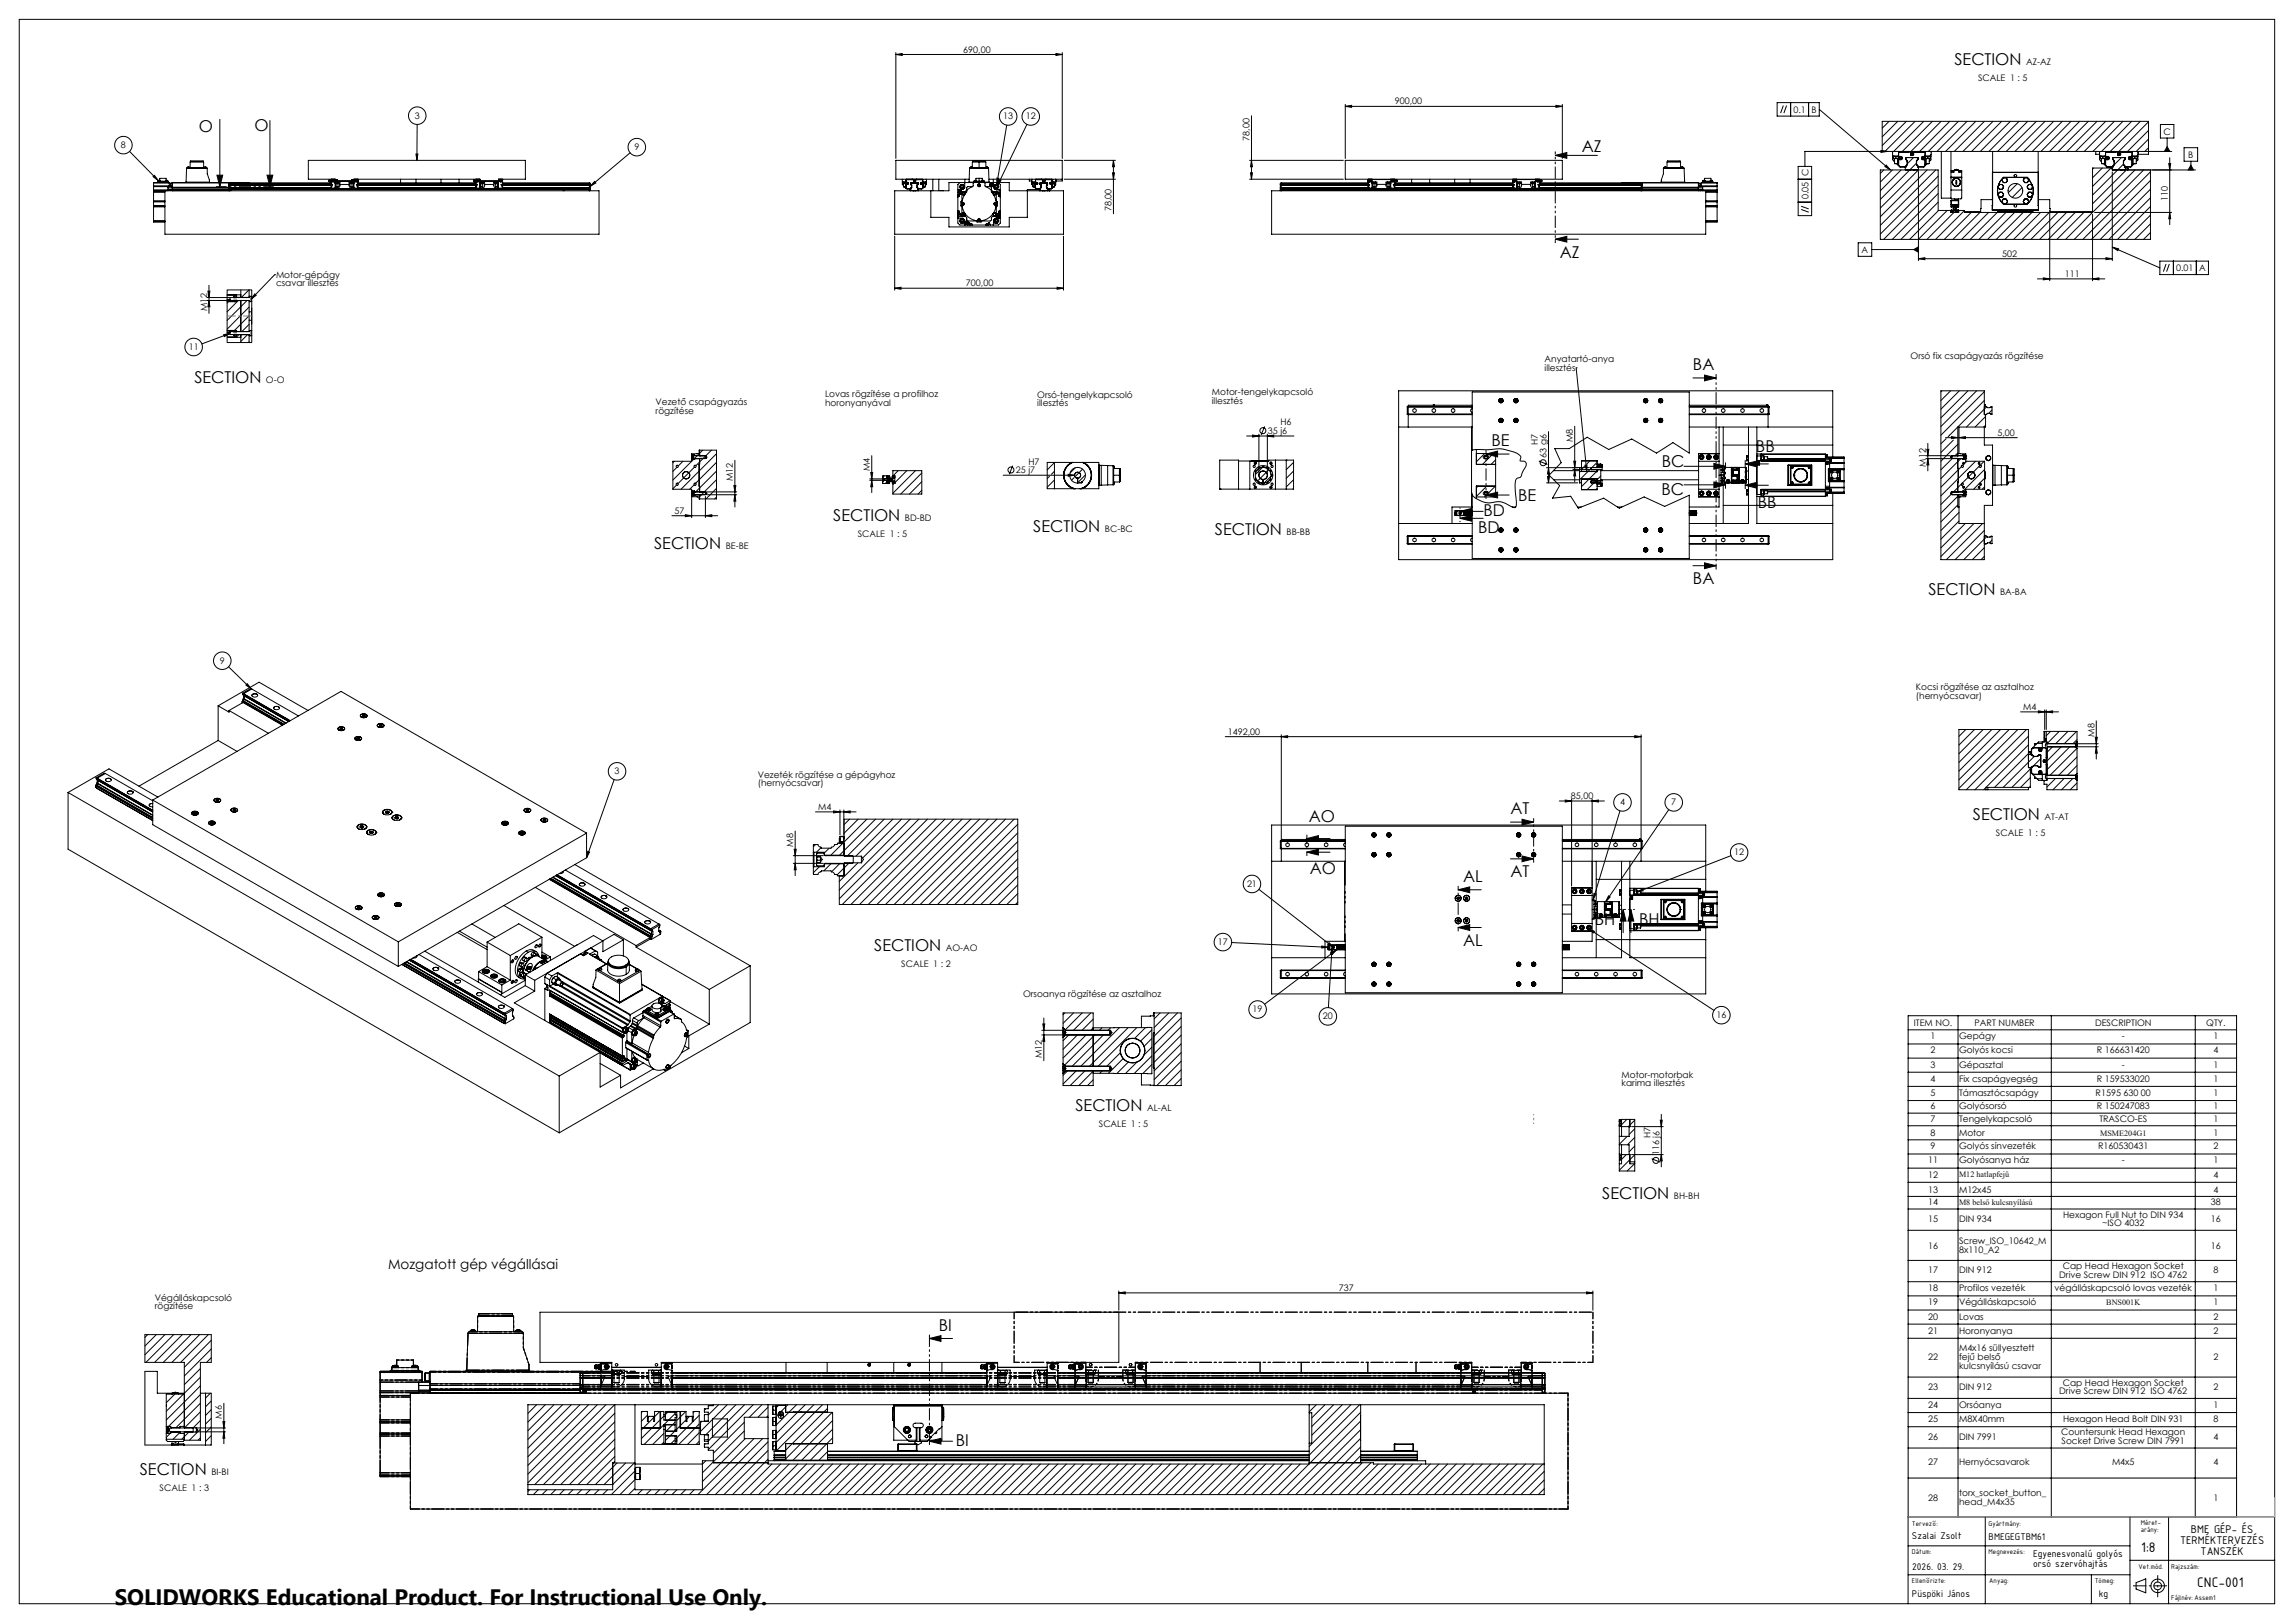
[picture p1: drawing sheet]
<svg xmlns="http://www.w3.org/2000/svg" width="1189mm" height="841mm" viewBox="0 0 1189 841" stroke-linecap="round" stroke-linejoin="round" font-family="sans-serif">
<defs><g id="words">
<text font-size="11.6" x="59" y="832">SOLIDWORKS Educational Product. For Instructional Use Only.</text>
<g font-size="8.5">
<text x="1013" y="34">SECTION</text>
<text x="103" y="68">O</text>
<text x="132" y="68">O</text>
<text x="820" y="79">AZ</text>
<text x="808" y="134">AZ</text>
<text x="877" y="192">BA</text>
<text x="101" y="199">SECTION</text>
<text x="773" y="231">BE</text>
<text x="910" y="234">BB</text>
<text x="861" y="242">BC</text>
<text x="861" y="256">BC</text>
<text x="787" y="259">BE</text>
<text x="911" y="263">BB</text>
<text x="432" y="270">SECTION</text>
<text x="769" y="268">BD</text>
<text x="536" y="276">SECTION</text>
<text x="630" y="277">SECTION</text>
<text x="766" y="276">BD</text>
<text x="339" y="284">SECTION</text>
<text x="877" y="303">BA</text>
<text x="1000" y="308">SECTION</text>
<text x="678" y="426">AO</text>
<text x="783" y="422">AT</text>
<text x="1023" y="425">SECTION</text>
<text x="679" y="453">AO</text>
<text x="783" y="455">AT</text>
<text x="758" y="457">AL</text>
<text x="827" y="479">BH</text>
<text x="850" y="479">BH</text>
<text x="758" y="490">AL</text>
<text x="453" y="493">SECTION</text>
<text x="557" y="576">SECTION</text>
<text x="830" y="622">SECTION</text>
<text x="487" y="689">BI</text>
<text x="495" y="749">BI</text>
<text x="72" y="764">SECTION</text>
</g>
<g font-size="7.8">
<text x="1110" y="804">1:8</text>
<text x="1139" y="822">CNC-001</text>
</g>
<text font-size="7.1" x="201" y="658">Mozgatott gép végállásai</text>
<g font-size="6.2">
<text x="1136" y="794">BME GÉP- ÉS</text>
<text x="1130" y="800">TERMÉKTERVEZÉS</text>
<text x="1141" y="806">TANSZÉK</text>
</g>
<g font-size="5.4">
<text x="991" y="797">Szalai Zsolt</text>
<text x="1031" y="798">BMEGEGTBM61</text>
<text x="1054" y="807">Egyenesvonalú golyós</text>
<text x="991" y="813">2026. 03. 29.</text>
<text x="1054" y="812">orsó szervóhajtás</text>
<text x="991" y="827">Püspöki János</text>
<text x="1088" y="827">kg</text>
</g>
<g font-size="4.7">
<text x="499" y="27">690,00</text>
<text x="1050" y="34">AZ-AZ</text>
<text x="1025" y="42">SCALE 1 : 5</text>
<text x="723" y="54">900,00</text>
<text x="930" y="58">0.1</text>
<text x="939" y="58">B</text>
<text x="215" y="61">3</text>
<text x="520" y="62">13</text>
<text x="532" y="62">12</text>
<text x="1121" y="70">C</text>
<text x="63" y="77">8</text>
<text x="329" y="78">9</text>
<text x="648" y="73" transform="rotate(-90 648 73)">78,00</text>
<text x="1134" y="82">B</text>
<text x="937" y="91" transform="rotate(-90 937 91)">C</text>
<text x="937" y="103" transform="rotate(-90 937 103)">0.05</text>
<text x="1124" y="104" transform="rotate(-90 1124 104)">110</text>
<text x="576" y="109" transform="rotate(-90 576 109)">78,00</text>
<text x="965" y="131">A</text>
<text x="1038" y="133">502</text>
<text x="143" y="144">Motor-gépágy</text>
<text x="1070" y="143">111</text>
<text x="1128" y="141">0.01</text>
<text x="1140" y="141">A</text>
<text x="143" y="148">csavar illesztés</text>
<text x="501" y="148">700,00</text>
<text x="107" y="161" transform="rotate(-90 107 161)">M12</text>
<text x="98" y="181">11</text>
<text x="801" y="188">Anyatartó-anya</text>
<text x="990" y="186">Orsó fix csapágyazás rögzítése</text>
<text x="801" y="192">illesztés</text>
<text x="138" y="199">O-O</text>
<text x="428" y="206">Lovas rögzítése a profilhoz</text>
<text x="538" y="206">Orsó-tengelykapcsoló</text>
<text x="628" y="205">Motor-tengelykapcsoló</text>
<text x="628" y="209">illesztés</text>
<text x="340" y="210">Vezető csapágyazás</text>
<text x="340" y="215">rögzítése</text>
<text x="428" y="211">horonyanyával</text>
<text x="538" y="211">illesztés</text>
<text x="664" y="220">H6</text>
<text x="657" y="225">35 j6</text>
<text x="1035" y="226">5,00</text>
<text x="797" y="231" transform="rotate(-90 797 231)">H7</text>
<text x="815" y="229" transform="rotate(-90 815 229)">M8</text>
<text x="802" y="237" transform="rotate(-90 802 237)">63 g6</text>
<text x="451" y="244" transform="rotate(-90 451 244)">M4</text>
<text x="527" y="245">25 j7</text>
<text x="533" y="241">H7</text>
<text x="998" y="242" transform="rotate(-90 998 242)">M12</text>
<text x="380" y="249" transform="rotate(-90 380 249)">M12</text>
<text x="350" y="266">57</text>
<text x="469" y="270">BD-BD</text>
<text x="573" y="276">BC-BC</text>
<text x="445" y="278">SCALE 1 : 5</text>
<text x="667" y="277">BB-BB</text>
<text x="376" y="284">BE-BE</text>
<text x="1037" y="308">BA-BA</text>
<text x="114" y="344">9</text>
<text x="993" y="358">Kocsi rögzítése az asztalhoz</text>
<text x="993" y="362">(hernyócsavar)</text>
<text x="1049" y="368">M4</text>
<text x="636" y="381">1492,00</text>
<text x="1086" y="382" transform="rotate(-90 1086 382)">M8</text>
<text x="319" y="401">3</text>
<text x="393" y="403">Vezeték rögzítése a gépágyhoz</text>
<text x="393" y="407">(hernyócsavar)</text>
<text x="424" y="420">M4</text>
<text x="814" y="414">85,00</text>
<text x="840" y="417">4</text>
<text x="866" y="417">7</text>
<text x="1060" y="425">AT-AT</text>
<text x="1035" y="433">SCALE 1 : 5</text>
<text x="411" y="439" transform="rotate(-90 411 439)">M8</text>
<text x="899" y="443">12</text>
<text x="646" y="460">21</text>
<text x="631" y="490">17</text>
<text x="490" y="493">AO-AO</text>
<text x="467" y="501">SCALE 1 : 2</text>
<text x="530" y="517">Orsoanya rögzítése az asztalhoz</text>
<text x="649" y="525">19</text>
<text x="890" y="528">16</text>
<text x="686" y="528">20</text>
<text x="992" y="532">ITEM NO.</text>
<text x="1023" y="532">PART NUMBER</text>
<text x="1086" y="532">DESCRIPTION</text>
<text x="1143" y="532">QTY.</text>
<text x="1001" y="539">1</text>
<text x="1015" y="539">Gepágy</text>
<text x="1100" y="539">-</text>
<text x="1147" y="539">1</text>
<text x="1001" y="546">2</text>
<text x="1015" y="546">Golyós kocsi</text>
<text x="1087" y="546">R 166631420</text>
<text x="1147" y="546">4</text>
<text x="540" y="548" transform="rotate(-90 540 548)">M12</text>
<text x="1001" y="553">3</text>
<text x="1015" y="553">Gépasztal</text>
<text x="1100" y="553">-</text>
<text x="1147" y="553">1</text>
<text x="841" y="558">Motor-motorbak</text>
<text x="841" y="563">karima illesztés</text>
<text x="1001" y="561">4</text>
<text x="1015" y="561">Fix csapágyegség</text>
<text x="1087" y="561">R 159533020</text>
<text x="1147" y="561">1</text>
<text x="1001" y="568">5</text>
<text x="1015" y="568">Támasztócsapágy</text>
<text x="1086" y="568">R1595 630 00</text>
<text x="1147" y="568">1</text>
<text x="595" y="576">AL-AL</text>
<text x="1001" y="575">6</text>
<text x="1015" y="575">Golyósorsó</text>
<text x="1087" y="575">R 150247083</text>
<text x="1147" y="575">1</text>
<text x="1001" y="581">7</text>
<text x="1015" y="581">Tengelykapcsoló</text>
<text x="1088" y="581">TRASCO-ES</text>
<text x="1147" y="581">1</text>
<text x="570" y="584">SCALE 1 : 5</text>
<text x="856" y="590" transform="rotate(-90 856 590)">H7</text>
<text x="1001" y="589">8</text>
<text x="1015" y="589">Motor</text>
<text x="1147" y="589">1</text>
<text x="860" y="599" transform="rotate(-90 860 599)">116 j6</text>
<text x="1001" y="596">9</text>
<text x="1015" y="596">Golyós sínvezeték</text>
<text x="1087" y="596">R160530431</text>
<text x="1147" y="596">2</text>
<text x="999" y="603">11</text>
<text x="1015" y="603">Golyósanya ház</text>
<text x="1100" y="603">-</text>
<text x="1147" y="603">1</text>
<text x="999" y="610">12</text>
<text x="1147" y="610">4</text>
<text x="999" y="618">13</text>
<text x="1015" y="618">M12x45</text>
<text x="1147" y="618">4</text>
<text x="868" y="621">BH-BH</text>
<text x="999" y="624">14</text>
<text x="1146" y="624">38</text>
<text x="999" y="633">15</text>
<text x="1015" y="633">DIN 934</text>
<text x="1069" y="631">Hexagon Full Nut to DIN 934</text>
<text x="1090" y="636">~ISO 4032</text>
<text x="1146" y="633">16</text>
<text x="999" y="647">16</text>
<text x="1015" y="645">Screw_ISO_10642_M</text>
<text x="1146" y="647">16</text>
<text x="1015" y="649">8x110_A2</text>
<text x="999" y="660">17</text>
<text x="1015" y="660">DIN 912</text>
<text x="1069" y="658">Cap Head Hexagon Socket</text>
<text x="1147" y="660">8</text>
<text x="1067" y="662">Drive Screw DIN 912 ISO 4762</text>
<text x="694" y="669">737</text>
<text x="999" y="669">18</text>
<text x="1015" y="669">Profilos vezeték</text>
<text x="1065" y="669">végálláskapcsoló lovas vezeték</text>
<text x="1147" y="669">1</text>
<text x="80" y="674">Végálláskapcsoló</text>
<text x="999" y="676">19</text>
<text x="1015" y="676">Végálláskapcsoló</text>
<text x="1147" y="676">1</text>
<text x="80" y="678">rögzítése</text>
<text x="999" y="684">20</text>
<text x="1015" y="684">Lovas</text>
<text x="1147" y="684">2</text>
<text x="999" y="691">21</text>
<text x="1015" y="691">Horonyanya</text>
<text x="1147" y="691">2</text>
<text x="1015" y="700">M4x16 süllyesztett</text>
<text x="999" y="705">22</text>
<text x="1015" y="705">fejű belső</text>
<text x="1147" y="705">2</text>
<text x="1015" y="709">kulcsnyílású csavar</text>
<text x="1069" y="718">Cap Head Hexagon Socket</text>
<text x="999" y="720">23</text>
<text x="1015" y="720">DIN 912</text>
<text x="1067" y="723">Drive Screw DIN 912 ISO 4762</text>
<text x="1147" y="720">2</text>
<text x="999" y="730">24</text>
<text x="1015" y="730">Orsóanya</text>
<text x="1147" y="730">1</text>
<text x="115" y="735" transform="rotate(-90 115 735)">M6</text>
<text x="999" y="737">25</text>
<text x="1015" y="737">M8X40mm</text>
<text x="1069" y="737">Hexagon Head Bolt DIN 931</text>
<text x="1147" y="737">8</text>
<text x="1068" y="744">Countersunk Head Hexagon</text>
<text x="999" y="746">26</text>
<text x="1015" y="746">DIN 7991</text>
<text x="1069" y="748">Socket Drive Screw DIN 7991</text>
<text x="1147" y="746">4</text>
<text x="999" y="759">27</text>
<text x="1015" y="759">Hernyócsavarok</text>
<text x="1095" y="759">M4x5</text>
<text x="1147" y="759">4</text>
<text x="110" y="764">BI-BI</text>
<text x="83" y="773">SCALE 1 : 3</text>
<text x="999" y="778">28</text>
<text x="1015" y="775">torx_socket_button_</text>
<text x="1015" y="780">head_M4x35</text>
<text x="1147" y="778">1</text>
</g>
<g font-size="4.2" fill="#0d0d0d">
<text x="1089" y="589">MSME204G1</text>
<text x="1015" y="610">M12 hatlapfejű</text>
<text x="1015" y="624">M8 belső kulcsnyílású</text>
<text x="1092" y="676">BNS001K</text>
</g>
<g font-size="3.9">
<text x="991" y="791">Tervező:</text>
<text x="1031" y="791">Gyártmány:</text>
<text x="1110" y="790">Méret-</text>
<text x="1110" y="794">arány:</text>
<text x="991" y="805">Dátum:</text>
<text x="1031" y="805">Megnevezés:</text>
<text x="1108" y="813">Vet.mód.</text>
<text x="1125" y="813">Rajzszám:</text>
<text x="991" y="820">Ellenőrizte:</text>
<text x="1031" y="820">Anyag:</text>
<text x="1086" y="820">Tömeg:</text>
<text x="1125" y="829">Fájlnév: Assem1</text>
</g>
</g></defs>
<g fill="none" stroke="#000" stroke-width=".52">
<path d="M10 10h1169v821h-1169zM464 28h4v1zM464 27v55M464 28h87M547 28h4l-4 1zM551 27v55M649 60v33M697 55h4v1zM697 54v28M697 55h113M806 55h4l-4 1zM810 54v28"/>
<path d="M921 53h22v7h-22zM924 55l-1 4M926 55l-1 4M928 53v7M937 53v7M943 57l37 31M67 78l15 16M114 62v35M140 62v35M216 80h1l-1 3zM216 64v19M327 79l-21 18"/>
<path d="M522 65l-5 31M532 64l-15 32M975 78h3l-3 1zM976 78v-15h138v17h-6M979 63l-3 3M981 78v5l1 1M984 63l-8 8M984 79h14M984 79v2M984 79h.1M984 79v7M984 78l1 1"/>
<path d="M988 63l-12 12M989 78v1M989 79h.1M990 80h1M990 80h.1M990 80l1 1 1-1M990 80l1-1 1 1M990 80h1h1M990 80l1-1v1M991 80h.1M991 80v-1v1M991 79l-1 1"/>
<path d="M991 79h.1M991 79v1M991 79l1 1M991 80h1M992 80h.1M992 80h-1M993 79h.1M993 63l-16 15M993 78v1M997 63l-16 15M997 78v1M998 79h.1"/>
<path d="M998 79v2M998 79v7M1001 78v5l-1 1M1002 63l-16 15M1006 63l-16 15M1006 78v25h5M1011 63l-16 15M1011 78v25M1015 63l-16 15M1020 63l-16 15M1024 63l-16 15M1029 63l-16 15"/>
<path d="M1033 78v29M1033 63l-16 15M1037 63l-15 15M1042 63l-16 15M1046 63l-15 15M1051 63l-16 15M1055 63l-15 15M1056 78v31M1060 63l-16 15M1064 63l-15 15M1069 63l-16 15M1073 63l-15 15"/>
<path d="M1078 63l-16 15M1082 63l-15 15M1086 78v2h2M1087 63l-16 15M1088 78v5l1 1M1089 78l-1 1M1091 79v2M1091 79h.1M1091 79v7M1091 79h14M1091 63l-15 15M1092 78v1"/>
<path d="M1096 63l-16 15M1097 78l-1 1M1097 79h.1M1098 80h.1M1098 80v-1l1 1M1098 80v1l1-1M1098 80h1M1098 79v1M1098 79h1M1099 79v1M1099 80h.1M1100 79h.1"/>
<path d="M1100 78v1M1100 63l-15 15M1105 78v1M1105 63l-16 15M1105 79h.1M1105 79v2M1105 79h-14M1108 78v1M1108 78v5l-1 1M1108 80h.1M1109 63l-15 15M1114 68l-11 10"/>
<path d="M1114 63l-16 15M1114 72l-7 6M1114 77l-2 1M1120 65h7v7h-7zM1123 76l2 2h-3zM1123 72v6M1126 78h-191v8M1132 77h7v7h-7zM79 92l1-1 2 3zM80 100v4M80 99v1M80 98v1"/>
<path d="M80 97v1M80 96v1M80 95h8M80 99h230v22h-225v-22M80 99h5M80 97h9M80 98h7M80 96h8M80 100h5M80 95v1M80 99h.1M82 95h5"/>
<path d="M82 94h1M82 94h.1M83 94h.1M83 93v-1h3v1M86 94h.1M86 94h1M87 94h.1M87 94h-5M87 98v1M87 97h.1M87 97h31M87 99h2"/>
<path d="M87 97v1M87 99h.1M88 96v1M88 95v1M88 96h.1M88 95h1M88 96h1M88 95h.1M89 95v2M89 95h83M89 97h.1M89 98h.1"/>
<path d="M89 99h.1M89 97v1M89 95h40M89 98h29M89 97h29M89 98v1M96 94h13M96 94v1M97 87h10M97 87l-1 7M97 87h.1M97 87h1"/>
<path d="M98 87h8M98 87h.1M99 84h7M99 84v3M99 84h6M99 84h.1M105 84h1M106 84v3M106 87h.1M106 87h1M107 87h.1M107 87v3l2 5"/>
<path d="M112 91h3l-1 6zM118 95h1M118 96h1M118 95v1M118 97v1M118 96h54M118 95h.1M118 96v1M118 98v1h1M118 99h1M119 95v1M119 97v1"/>
<path d="M119 97h-1M119 98h-1M119 97h53M119 98h-32M119 98h186M119 98h-30M119 95h53M119 98h53M119 96v1M119 98v1M119 99h.1M119 98h1"/>
<path d="M119 99h1M119 98h.1M120 98v1M120 99h.1M120 99h-1M123 95h.1M125 95h.1M138 91h3l-1 6zM170 94h.1M170 93v1M170 94h1M170 93h.1"/>
<path d="M171 93h.1M171 94h.1M171 93v1M171 93h-1M171 94h1M172 93h.1M172 93v1M172 94h.1M172 96v1M172 96h.1M172 96h-53M172 94h-1"/>
<path d="M172 95h-54M172 93h2M172 93v5M172 93a.8 .8 0 0 1 1 0 .8 .8 0 0 1 0 1 .8 .8 0 0 1-1 0M172 93h-1M172 94h1M173 94h.1M174 95h2M174 94h.1M174 94h2v2a1.6 1.6 0 0 1-2 1h-2M174 95h.1M174 94h9"/>
<path d="M174 98v-5h-14v-10h112v10h-14v5M174 97h1M174 94h1M174 94v3M175 93h.1M175 94h1M175 94v3M176 94v1M176 96h5M182 95h1M182 94h.1M182 94v1"/>
<path d="M182 97h1M182 94h1M182 94v3M182 97h.1M182 93h.1M182 93h1M183 93h.1M183 93h-1M183 94h.1M183 95h.1M183 94v1M183 97h-1"/>
<path d="M183 95v2M183 94h-2v2a1.6 1.6 0 0 0 2 1h2M183 98v-5h66v5M183 93h2M184 94h1M184 94h.1M184 94h1zM185 94h.1M185 93v1M185 93a.8 .8 0 0 0-1 0 .8 .8 0 0 0 0 1 .8 .8 0 0 0 1 0M185 93h.1M185 96h62"/>
<path d="M185 97h62M185 95h62M185 98h62M185 93v5M208 93v2M216 93v2M229 93v2M238 93v2M245 94h.1M245 93v1M245 93h.1M245 94h1"/>
<path d="M246 93h.1M246 94h.1M246 93v1M246 93h-1M246 94h1M247 93h.1M247 93v1M247 94h.1M247 96h-62v1M247 96v1M247 96h.1M247 94h-1"/>
<path d="M247 93h2M247 93v5M247 93a.8 .8 0 0 1 1 0 .8 .8 0 0 1 0 1 .8 .8 0 0 1-1 0M247 93h-1M247 94h1M248 94h.1M249 95h2M249 94h.1M249 94h2v2a1.6 1.6 0 0 1-2 1h-2M249 95h.1M249 94h9M249 97h1"/>
<path d="M249 94h1M249 94v3M250 94h1M250 94v3M251 94v1M251 96h5M257 95h1M257 94h.1M257 94v1M257 97h1M257 94h1M257 94v3"/>
<path d="M257 97h.1M258 95h.1M258 94h.1M258 94v1M258 97h-1M258 95v2M258 94h-2v2a1.6 1.6 0 0 0 2 1h2M258 93h2M259 94h1M259 94h.1M259 94h1zM260 94h.1"/>
<path d="M260 93v1M260 93a.8 .8 0 0 0-1 0 .8 .8 0 0 0 0 1 .8 .8 0 0 0 1 0M260 93h.1M260 95h46M260 95h45M260 98h45M260 93v5M292 99h.1M292 98h.1M292 98v1M305 95v1M305 98h1"/>
<path d="M305 97v1M305 97h1M305 96h-45v1M305 97h-45M305 95h.1M305 96v1M305 98v1M305 95h1M306 95h-1M306 96h-1M306 95v1M306 97v1"/>
<path d="M306 96h-46M306 98v1h-1M306 99h-1M306 95h.1M306 96v1M308 94l1 1-3 2zM464 99h28v-4h31v4h28v22h-87zM468 94l3 1-1 1M468 93v3M468 95h1M468 94h1M468 94h.1"/>
<path d="M468 94v1M468 95h2M468 96h.1M468 95v1M468 97h1M468 95v2M468 97h.1M469 95h1M469 94h1M469 94v1M469 97h1M469 97h-1"/>
<path d="M469 95v2M470 95h.1M470 94h.1M470 93h.1M470 93v1M470 97l2 1M470 93v4M470 97h.1M470 96h.1M470 93h8M472 98v1M472 99h.1"/>
<path d="M472 95v1M472 98h.1M472 95h.1M472 95h4M472 97h.1M472 97v1M472 96h.1M472 96h1M472 97h1M472 96v1M473 97h-1M473 96v1"/>
<path d="M473 96h-1M473 93h-3M473 99h.1M473 94h1M474 94v-1v1M474 94h.1M474 93l-1 1M474 93h.1M474 93v1M474 99h.1M475 99h.1M475 93h3"/>
<path d="M475 93h.1M475 96v1M475 97h.1M475 96h.1M475 97h1M475 97l1 1M475 96h1M476 97h-1M476 97v1M476 96h-1M476 97v1l2-1M476 95l-1 1"/>
<path d="M476 95h.1M476 98h.1M476 95v1M476 95h-4M476 99h.1M476 98v1M477 95h1M477 95h1zM478 93h.1M478 94h.1M478 97h.1M478 96h.1"/>
<path d="M478 93v1M478 93v4M478 97l-2 1M478 94h1M478 95h1M478 95h.1M478 94v3M478 95h2M479 97h1M479 95v2M479 97h.1M479 97h-1"/>
<path d="M479 94h1M479 95h1M479 94v1M480 97h-1M480 95v2M480 94h.1M480 95h.1M480 94v1M480 93v3M480 94l-3 1 1 1M483 93v6M487 93v6"/>
<path d="M488 99h.1M488 99h1M496 100h2l-2 1h1l-1 1M497 99h1zM497 95l-1 1v20l1 1h20l1-1v-20l-1-1M498 99v1M498 99h-1l1 1M498 98v1v1M498 98l-1 1 1 1M498 98v1M498 100h.1M499 100h1h-1z"/>
<path d="M499 98h-3M499 98a1.3 1.3 0 0 0 1-2 1.3 1.3 0 0 0-2 0 1.3 1.3 0 0 0 1 2M499 100v1M499 99v1v1M499 99l1 1-1 1M499 100h1l-1 1M499 99l1 1M499 99v1M500 93v4l-1 1M500 95h.1M502 94l11 1M502 94v1"/>
<path d="M502 93h-38v-10h87v11h-4M503 87h9M503 87l-1 7M503 87h1M503 87h.1M504 84h7M504 84v3M504 97a3 3 0 0 0-3 2l-3 5M504 97h-3l-1 2h-1l-1 5M504 84h.1M505 94l-1 3M505 94h1"/>
<path d="M505 94h.1M506 94h.1M507 96v1l1-1M507 96h.1M507 95l1 1M507 95v1M507 92h-1v1M507 92h2v1M507 83l-3 1M507 83l4 1M507 83v4M507 92v2"/>
<path d="M508 96h.1M509 94h.1M509 94h1M510 94h.1M510 94h-5M510 94l1 3M511 84h.1M511 97h1a2.1 2.1 0 0 1 2 2l3 5M511 97h2l1 2h2l1 5M511 87h1M511 84v3M512 87h.1"/>
<path d="M512 87l1 7M513 93h38M514 95h.1M514 95l-1 1h1M514 95l1 1h-1M514 96h.1M515 93v4l1 1h2M515 100h1h-1zM516 100h-1l1 1M516 99l-1 1 1 1M516 99v1v1M516 100v1"/>
<path d="M516 99l-1 1M516 99v1M516 98a1.3 1.3 0 0 1-1-2 1.3 1.3 0 0 1 2 0 1.3 1.3 0 0 1-1 2M517 92h1l-1 4zM518 93l1 1-2 2zM518 100h.1M518 99h-2l1 1h1M518 100h-1l1 1v1M534 93v1h1M535 94l3 1-1 1M535 93v3M535 93h.1"/>
<path d="M535 95h1M535 94h1M535 95h.1M535 94v1M535 94h.1M535 95h2M535 96h.1M535 95v1M535 97h1M535 95v2M535 97h.1M536 95h1"/>
<path d="M536 94h1M536 94v1M536 97h1M536 97h-1M536 95v2M537 95h.1M537 94h.1M537 97l2 1M537 94v3M537 93h.1M537 93v1M537 96v1"/>
<path d="M537 95h1M537 95h1zM539 98h-7v15h-9v5h-31v-5h-10v-14M539 99h.1M539 98v1M539 95v1M539 98h.1M539 95h.1M539 95l1 1M539 95h4M539 97v1M539 97h1"/>
<path d="M539 97h.1M539 96v1M540 96h-1M540 97l-1 1M540 96h.1M540 97h-1M540 97h.1M540 96v1M540 93h.1M540 93h-3M540 99h.1M541 94h.1"/>
<path d="M541 94v-1v1M541 93v1M541 93h.1M541 99h.1M542 99h.1M542 93h3M542 96h1M542 96v1M542 97h1M542 96h.1M542 97h.1M543 96h.1"/>
<path d="M543 97v1M543 97h.1M543 96v1M543 95v1M543 95h.1M543 98h.1M543 95h-4M543 99h.1M543 98v1M543 98h1M544 98v1M544 99h.1"/>
<path d="M544 95h1M544 95h1zM545 93h.1M545 94h.1M545 93h-8M545 97h.1M545 96h.1M545 93v1M545 97l-2 1M545 93v4M545 94h1M545 95h1"/>
<path d="M545 95h.1M545 94v3M545 95h2M546 97h1M546 95v2M546 97h-1M546 94h1M546 95h1M546 94v1M547 95v2M547 97h.1M547 96h.1"/>
<path d="M547 95v1M547 94h.1M547 95h.1M547 94v1M547 93h.1M547 94l-3 1 1 1M547 93v3M552 83h26M552 93h26M577 90h1l-1 3zM577 83l1 3h-1zM577 83v28"/>
<path d="M648 83h48M648 93h48M648 90h1v3zM649 83v3h-1zM664 95h.1M664 96h.1M664 95v1M664 97v1M664 99h.1M664 96v1M664 98v1M664 96h45"/>
<path d="M664 97h.1M664 98h.1M664 95h45M664 98h187M664 98h45M664 97h45M697 83h113v10h-113zM709 96h.1M709 94h.1M709 93v1M709 93h.1M709 96h1l-1 1"/>
<path d="M709 93a.8 .8 0 0 1 1 0 .8 .8 0 0 1 0 1 .8 .8 0 0 1-1 0M709 97h.1M709 95h-45M709 93h14M709 93v5M710 94h.1M711 94h1M711 95h1M711 94h3l-1 3-1 1-3-1M711 95h.1M711 93v5M711 95h2"/>
<path d="M711 94h.1M712 97h1M712 95v2M712 94h1M712 95h1M712 94v1M713 94h.1M713 94v3M713 97h.1M713 94v1M714 96h4M719 94h.1"/>
<path d="M719 95h2M719 94v1M719 97h1M719 94h1M719 94v3M719 97h.1M720 94h1M720 94v3M720 97h.1M721 94h.1M721 95h.1M721 94h-3v2a1.6 1.6 0 0 0 3 1h2"/>
<path d="M721 93v5M722 94h.1M723 93a.8 .8 0 0 0-1 0 .8 .8 0 0 0 0 1 .8 .8 0 0 0 1 0M723 96v1l-1-1h1M723 93h.1M723 94h.1M723 97h61M723 93v1M723 96v2M723 95h61M723 98h61M723 94v2"/>
<path d="M723 93h1M723 94h1M724 94h-1M724 94h.1M724 93v1M724 93h.1M732 93v2M741 93v2M754 93v2M762 93v2M784 96h.1M784 94h.1"/>
<path d="M784 93v1M784 96h1l-1 1M784 93a.8 .8 0 0 1 1 0 .8 .8 0 0 1 0 1 .8 .8 0 0 1-1 0M784 93h.1M784 97h.1M784 93h14M784 96h-61M784 93v5M785 94h.1M786 95h1M786 94h1M786 94h3l-1 3-1 1-3-1"/>
<path d="M786 95h.1M786 93v5M786 95h2M786 94h.1M787 97h1M787 95v2M787 95h1M787 94h1M787 94v1M788 94h.1M788 94v3M788 97h.1"/>
<path d="M788 94v1M789 96h4M794 95h2M794 94h.1M794 94v1M794 97h1M794 94h1M794 94v3M794 97h.1M795 94h1M795 94v3M795 97h.1"/>
<path d="M796 94h.1M796 95h.1M796 94h-3v2a1.6 1.6 0 0 0 3 1h2M796 93v5M797 94h.1M798 96v1l-1-1h1M798 93a.8 .8 0 0 0-1 0 .8 .8 0 0 0 0 1 .8 .8 0 0 0 1 0M798 93h.1M798 94h.1M798 97h53M798 93v1M798 95h82v2"/>
<path d="M798 96v2M798 95h53M798 98h53M798 94v2M798 93h1M798 94h1M799 94h-1M799 94h.1M799 93v1M799 93h.1M806 81l6-2v3zM806 81h22"/>
<path d="M840 95h40v2M845 95h.1M847 95h.1M851 95v1M851 98h.1M851 97v1M851 97h.1M851 98h32M851 98h29M851 96h-53M851 96v1M851 98v1"/>
<path d="M851 95h.1M851 96h.1M851 97h32M851 99h.1M851 98h30M851 97h29M861 94h12M862 87h11M862 87v3l-1 5M863 87h.1M863 87h-1M863 87h9"/>
<path d="M863 87h1M864 84h7M864 84v3M864 84h.1M871 84h.1M871 84v3M872 87h-1M872 87h.1M872 87h1M873 87v7M873 94v1M880 98v1"/>
<path d="M880 97v1M880 97h10M880 95h1M880 96h1M881 98v1M881 95v1M881 95h.1M881 96h.1M881 99h2M882 96v1M882 95h8M882 96h8"/>
<path d="M882 95v1M882 95h6M883 98v1M883 97h.1M883 98h7M883 97v1M883 99h.1M883 94h5M883 94h.1M883 94h1M883 93v-1h4v1M884 94h.1"/>
<path d="M884 99h6M884 100h6M886 94h1M886 94h.1M887 94h-1M887 94h.1M887 94h1M888 94h.1M890 100v4M890 99v1M890 98v1M890 97v1"/>
<path d="M890 96v1M890 99h-231v22h225v-22M890 95v1M890 99h.1M932 93h7M932 86h7v26h-7zM976 88l-1 2M978 86l2 2-3-2zM981 88l-6 6M981 81h3M981 82h2M981 81h2"/>
<path d="M981 82h.1M981 81v1M981 82h3M981 81h.1M982 81h-1M982 84h.1M982 82v2M982 85h2M982 82v3M982 85h.1M983 82h1M983 81h1"/>
<path d="M983 81v1M983 85l1 1M984 85h-2M984 82v3M984 81h.1M984 86l1 1h3M984 81h1l1 1v1h-2M984 83h.1M984 86h1h3M984 86h.1M985 81v1zM985 82h.1"/>
<path d="M985 88l-10 11M988 86v1M988 83h1v2l-1 1M988 87v1M990 88h.1M992 82l-3 3M992 88h.1M993 85l-18 18M994 82l-1 3 1 2M994 82h-6v1v2v1M994 82l-1 3 1 1h3h1M994 87v1l-19 20"/>
<path d="M994 89v46M996 82h1M996 81l1 1h-1zM998 83h.1M998 81h.1M998 86h.1M998 81l-2 1v1h2M998 86l-1 1h-3M998 82h1M998 82h.1M998 81h3M998 81v5"/>
<path d="M998 81h1M998 85h2M998 82v3M999 85l-1 1M999 88l-24 24M999 81h1M999 82h1M999 81v1M1000 82v3M1000 81h.1M1000 82h-2M1000 82h.1"/>
<path d="M1000 81v1M1003 88l-28 29M1005 96l-29 28M1005 91l-30 30M1011 98h6M1011 92h6M1011 88h1M1011 89h1M1011 89h.1M1012 89h-1M1012 89h.1M1012 88h1"/>
<path d="M1012 88v1M1012 89h1M1013 89h.1M1013 88v1h-2M1013 88h2M1013 88h1M1013 88h.1M1014 94v1zM1014 88h-1M1014 88h1M1014 88h.1M1015 88h.1"/>
<path d="M1015 88h1M1015 88v1h2M1015 89h1M1015 89h.1M1016 89h.1M1016 88h1v15h-6M1016 88v1M1016 89h1M1017 89h.1M1033 89h23M1033 89h.1M1033 89v20"/>
<path d="M1036 97v4M1036 96v1M1036 97l1 1M1037 96h1M1037 96h-1M1037 100h-1M1037 100h1M1038 94l1 1M1038 93v1M1038 97l-1 1M1038 96v1M1038 92l-2 5"/>
<path d="M1038 92v1M1038 92h1M1038 92a9 9 0 0 0 0 14M1038 92h13M1039 92h-1M1039 92h12M1039 92l1 1M1039 92l-1 1M1040 92v1M1040 93v1M1040 94l-1 1M1046 95l-5 5"/>
<path d="M1048 97l-5 5M1049 93v1M1049 94l1 1M1050 92l1 1M1050 92l-1 1M1051 92h.1M1051 92l1 1M1051 92v1M1051 96v1M1051 97l1 1M1051 94l-1 1M1051 93v1"/>
<path d="M1051 93l2 3M1052 93h-1M1052 93l1 3M1052 96h-1M1052 96h1M1052 100h1M1052 100h-1M1053 97l-1 1M1053 96v1M1053 96l1 1M1053 96h.1M1053 96a9 9 0 0 1-2 10"/>
<path d="M1054 97v4M1054 97h-1M1056 89h.1M1085 87v1M1088 81h3M1089 82h1M1089 82h2M1089 81h1M1089 81v1M1089 81h.1M1089 84h.1M1089 82v2"/>
<path d="M1089 85h2M1089 82v3M1090 87l-5 5M1090 82h1M1090 81v1M1090 85l1 1M1091 82v3M1091 81h-1M1091 82h.1M1091 86l1 1h3M1091 81v5M1091 81l2 1v1h-2"/>
<path d="M1091 83h.1M1091 81h.1M1091 86h.1M1092 81h1v1h-1zM1092 82h1M1094 87l-9 10M1095 87h-10v23h-67v-1M1095 89v46M1095 88h.1M1095 87v1h43M1095 82v1h1M1095 82h6v1"/>
<path d="M1096 85l-1 1h-3h-1M1096 85l-1 2M1096 85h.1M1096 83v2M1097 88h.1M1099 88h.1M1100 82l-4 4M1101 83v2M1101 85v2M1101 85l-16 16M1101 83h.1M1101 87l1 1"/>
<path d="M1102 87h1v1M1102 88h-1M1103 87h.1M1103 88l-18 18M1103 87v1M1103 88h.1M1104 81l1 1h-1h-1zM1104 82h.1M1105 81h.1M1105 83v3h-1h-3M1105 81h-1l-1 1 1 1h1M1105 86l-1 1h-3"/>
<path d="M1105 81h2M1105 82h2M1105 82h.1M1105 81v5M1105 81h3M1105 86h.1M1106 85h1M1106 82v3M1106 85l-1 1M1107 81h1M1107 82h1M1107 81v1"/>
<path d="M1107 88l-36 36M1107 82v3M1107 82v2M1108 81h.1M1108 82h-3M1108 82h.1M1108 81v1M1111 88l-36 36M1115 98l-26 26M1115 94l-31 30M1115 89l-35 35M1115 88v36h-140v-36h30v21h6"/>
<path d="M1124 85h1v3zM1125 82v34M1136 86l1 2h-3zM1136 84v4M80 104v1M80 107h.1M80 104h.1M80 107v7M80 114v1M80 115h5M80 104h5M80 107h5"/>
<path d="M80 105h5M80 114h5M80 105v2M80 115h.1M496 113h3M496 109l1 1h-1l2 1h-2M496 111l2 1M498 112h.1M498 112h-2M498 107h1a10 10 0 0 0 7 8M498 104v3M498 107l1 5h1l1 2 5 1"/>
<path d="M498 106a.6 .6 0 0 0 1 0 .6 .6 0 0 0 1 0M498 106h1M499 106h1M499 111h1h-1zM499 105l1 1M499 105v1M499 105l-1 1M499 113l1 1v3M499 113a1.3 1.3 0 0 0-2 1 1.3 1.3 0 0 0 1 2 1.4 1.4 0 0 0 2-2l-1-1M499 110l1 1-1 1M499 110v1v1M499 110h1"/>
<path d="M499 101h.1M499 110h.1M499 112h.1M500 106h.1M500 101h-1M500 111l-1 1M501 115v1zM501 115l1 1h-1M501 115l-1 1h1M501 115h-1l1 1M501 115h1l-1 1M501 115h.1"/>
<path d="M501 116h.1M502 117v-2l1 2M503 117v-1l1 1M506 115h3M506 115h.1M507 114h.1M507 114v1l1-1M507 113v1M507 113l1 1M508 114h.1M509 115h.1M511 116v1"/>
<path d="M511 116h.1M511 116h1v1M512 117l1-2v2M515 111l1 1M515 101h1M515 106a.6 .6 0 0 0 1 0 .6 .6 0 0 0 1 0M515 106h.1M515 106h1M516 110l-1 1 1 1M516 110v1v1M516 110h-1M516 101h.1"/>
<path d="M516 110h.1M516 112h.1M516 113a1.3 1.3 0 0 1 2 1 1.3 1.3 0 0 1-1 2 1.4 1.4 0 0 1-2-2l1-1M516 105v1M516 105l-1 1M516 105l1 1M516 106h1M517 107l-1 5-2 1v1l-5 1M517 107h-1a11 11 0 0 1-7 8M517 104v3M517 112h1zM517 111l1 1-1 1"/>
<path d="M517 111v1v1M517 111h.1M517 113h.1M518 113h.1M518 113h-2l-1 1v3M518 109v1l-1 1 1 1M884 104h6M884 107h6M884 105h6M884 114h6M884 115h6M890 107h.1"/>
<path d="M890 104v1M890 104h.1M890 107v7M890 114v1M890 115h-6M890 105v2M890 115h.1M932 105h7M934 109l3 1M934 107l3 1M1005 105l-20 19M1005 100l-24 24"/>
<path d="M1005 109l-15 15M1009 109l-15 15M1011 110h.1M1011 104h.1M1011 104v2v-2M1011 110h4M1011 107l1 1v1h-1M1011 109v1M1011 104h4M1012 109h.1M1012 106h.1M1012 107h.1"/>
<path d="M1012 106v1M1012 107h1M1012 110l1-1h1v1M1012 106l-1 1M1012 106h1M1012 106h-1v1M1012 108h.1M1012 109h1M1013 107h-1M1013 107h.1M1013 106h1M1013 106h.1"/>
<path d="M1013 106l-1 1h1h1M1013 107h1M1013 109v1l-14 14M1013 103v1M1013 104h2M1013 109h.1M1014 107h-1M1014 108h.1M1014 109v1M1014 109h.1M1014 106h.1M1014 107h.1"/>
<path d="M1014 106h1M1014 106v1M1014 109h1M1015 103v1M1015 104h.1M1015 104v2M1015 106v1l-1 1v1h1M1015 110h.1M1015 109v1M1015 109h3M1018 109l-15 15M1018 110h9"/>
<path d="M1022 110l-14 14M1026 110l-14 14M1031 110l-14 14M1033 106h.1M1033 106v1M1033 109h.1M1033 107h.1M1033 109h23M1033 103h-6v7M1036 101v1M1036 110l-15 14M1036 110h18"/>
<path d="M1036 110h.1M1036 101l2 5M1036 102h1M1036 100v2M1036 100v1M1038 104v1M1038 105l1 1M1038 105v1M1038 102h-1M1038 100v2M1038 106h1M1038 106h.1"/>
<path d="M1038 106h13M1039 103l-1 1M1039 103l1 1M1040 110l-14 14M1040 104v1M1040 105l-1 1M1044 110l-14 14M1049 110l-14 14M1049 105l1 1M1049 104v1M1050 106h1M1050 103l1 1"/>
<path d="M1050 103l-1 1M1051 106h.1M1051 100v2M1051 102h1M1051 105l-1 1M1051 104v1M1051 105v1M1053 110l-14 14M1053 102h-1M1053 100v2M1053 100l1 1M1054 101l-3 5"/>
<path d="M1054 110h.1M1054 101l-1 1M1056 107h.1M1056 109h1M1056 103h6l1 7M1057 106v3M1057 106l-1 1M1057 109h.1M1058 110l-14 14M1062 110l-14 14M1062 109v36M1063 110h22"/>
<path d="M1067 110l-14 14M1071 110l-14 14M1076 110l-14 14M1080 110l-14 14M1085 111v34M1086 110h40M1115 116l-8 8M1115 111l-13 13M1115 107l-17 17M1115 103l-22 21M1125 110v3h-1zM464 122v28"/>
<path d="M551 122v28M806 124l6-2v3zM806 124h12M963 126h7v7h-7zM970 129h24M992 129l2-1v3zM994 134h4v1zM994 134h101M1092 134h3l-3 1zM1095 128l3 1v1zM1095 128l24 11M1115 120l-4 4"/>
<path d="M1119 135h26v7h-26zM1123 137l-2 4M1124 137l-1 4M1126 135v7M1138 135v7M107 156h22M107 154h22M108 151h1l-1 3zM108 156l1 3h-1zM108 148v14M118 150h12v27h-12zM118 156h5"/>
<path d="M118 153h7M118 153h5M118 155h1M118 156v1M119 154v2M121 156h.1M121 154h.1M122 156h1h-5M123 154h-2M123 156h.1M123 153l-1 1M123 154h2"/>
<path d="M123 156l-5 6M125 156v16M125 154h.1M125 150v4M128 156l-10 10M129 150l-4 4M129 156h.1M129 154h.1M129 150v4M129 156v16M129 159l-11 12M129 156h-6"/>
<path d="M129 156h1M129 154h1M130 156h.1M130 154h.1M130 154v2M130 160v4M130 160h.1M132 152l1 1-3 2zM142 142h.1M142 142l-12 13M464 149h3v1zM464 149h87"/>
<path d="M548 149h3l-3 1zM1056 145h35M1059 144l3 1h-3zM1085 145l3-1v1zM116 173h3l-3 1zM118 172h1M118 171h5M118 175h7M118 171h3M119 172v1h10M119 173l-14 5M121 171v1"/>
<path d="M123 171h.1M123 171l-1 1h-1M123 174h-2v-1h1l1 2M124 173l-1 2h-5M125 173h.1M125 172h.1M125 173v4M128 173l-3 4M129 173h.1M129 172h.1M129 173v4M129 164l-7 7"/>
<path d="M129 168l-4 4M129 177h.1M129 166h1M129 162h1M129 172h-10M129 174h.1M129 174h1M129 171h1M129 171v1M130 174h.1M130 171h.1M130 171v3"/>
<path d="M130 168h.1M130 164h.1M130 164v4M817 191h.1M817 191l5 53M877 196h12M883 194l6 2-6 1zM729 215h34M743 210h.1M763 212l-1 1 1 1M763 210h-33v11M763 211h-34v4h1h33"/>
<path d="M763 211h-34M778 218h.1M778 208h.1M778 207h.1M778 207v1M785 218h.1M785 208h.1M785 208h1M785 218h1M785 207h1M785 207v1M786 208h.1"/>
<path d="M786 207h.1M786 218h.1M786 208h-1M786 207l-1 1M786 218h-1M786 207v1M853 218h.1M853 208h.1M853 207h.1M853 207v1M860 218h.1M860 208h.1"/>
<path d="M860 208h1M860 218h1M860 207h1M860 207v1M861 218h-1M861 207h.1M861 208h.1M861 218h.1M861 208h-1M861 207l-1 1M861 207v1M876 210h40v11"/>
<path d="M876 211h41v4h-1h-40M876 211h41M916 210h.1M917 215h-41M1007 203h-1M1011 203l-5 5M1016 203l-10 9M1020 203l-14 14M1025 203l-19 18M1028 215h1M1028 208l-18 18M1028 203l-22 23"/>
<path d="M1028 212v2M1028 213h1M1028 212h1M1029 210h.1M1029 211h-1M1029 211v-1h-1v-7h-22v87h22v-28h5v-31h-5v-10M1029 215v6h-14v15M1029 216l-5 5M1029 211h1M1029 211h-1v4M1030 211l-11 10M1030 211h.1"/>
<path d="M1030 211h1M1031 211h.1M1032 215l-2-1-1 1M1032 211h-1M1032 211h.1M1032 212l-1 2M1032 211v4M1032 215h.1M350 239l-1 1M354 239l-2 2M358 238h.1M358 236h.1"/>
<path d="M358 236v1M358 237v1M358 239h-9v15h9v1M358 238h1M358 237h1M358 236h1M358 239l-9 10M358 238v1M359 238h-1M359 238h1M359 236v2M359 238l-1 1"/>
<path d="M360 236h.1M360 236h-1M360 236h3M360 238h.1M360 236h6M362 235v-2h9v26h-9v-1l2-2M363 236h.1M363 238h.1M363 238l-1 3M363 235h-5v1M363 233v3M364 233l-4 5"/>
<path d="M366 236h.1M366 236l-5 5M366 236v2M366 238h.1M366 238h-6M369 233l-3 3M371 235l-18 19M371 240l-10 10M381 239v24M452 236v19M543 240h27v13h-27zM547 240l-1 13"/>
<path d="M547 240l-4 3M556 240a7 7 0 0 0-5 7 7 7 0 0 0 6 6M561 240a7 7 0 0 1 5 7 7 7 0 0 1-6 6M561 240a7 7 0 0 1 5 7 7 7 0 0 1-6 6 7 7 0 0 0 6-6 7 7 0 0 0-5-7zM646 226h25M649 239h.1M649 225l3 1h-3zM651 239l-1 1 1 1M651 239v1v1M651 240h.1M651 240h-1h1M651 239v1"/>
<path d="M652 225v20M655 221l-1 4M657 226l3-1v1zM657 225v20M658 239h-16M659 239l-1 1 1 1M659 239v1v1M659 240h.1M659 240h-1h1M659 239v1M661 238v15M667 238v15"/>
<path d="M667 238v1M670 240l-3 3M725 221h38M763 221v42M763 233h7a23 23 0 0 1 18 3v3a2.5 2.5 0 0 1 3 1 2.5 2.5 0 0 1-1 3l-1 1a3 3 0 0 1-3 4l-1 3 1 6a5 5 0 0 1-1 6 17 17 0 0 0-12-2 12 12 0 0 1-10-5M763 233v-30h113v32l-9-6-8 6-13-8-12 6-11-6-10 5h-7l3 8-6 6 5 6-3 6 9-1 4 6 13-5 8 5 13-5 11 4 13-5v32h-113v-33M763 233h.1M765 233v8h10M765 235h10v23h-10M769 236h2l1 1-3 1v-1zM770 235l-5 4M770 235l6-1v3z"/>
<path d="M770 235h12M774 235l-6 6M775 238l-2 3M798 239l4 2M803 224v26M816 239h1l-1 3zM816 221v29M820 239v5h6M820 239h.1M820 239h8M824 239l-1 1M828 239v3"/>
<path d="M828 239h.1M828 240l-3 2M876 221h74M880 239h11M880 235h11M881 237l1 1M882 236l-1 1M882 238h.1M882 236h.1M882 236l1 1M883 237l-1 1M885 237v1"/>
<path d="M885 236v1M885 238h1M885 236h1M886 236v1M886 237v1M889 237v1M889 236v1M889 236h1M889 238h1M890 236v1M890 237v1M891 221v42h-15"/>
<path d="M891 235h-11v23h11M893 231h57M893 221v22M905 237v1M905 236v1M905 238v1M905 237h.1M905 238h.1M905 236h.1M905 238h1M905 239h1M905 236h1"/>
<path d="M905 237h1M906 236h.1M906 237h.1M906 238h.1M906 236v3M906 221v50h-30M911 235h35M911 239h1M911 239h1v2h-1M911 221v50h39M911 236h2M911 240h1"/>
<path d="M911 240v1M911 239v1zM912 239v2M913 235v1M913 239h.1M913 236v3h36M913 235h33M913 239h33M913 237v1M913 236v1M913 238v1M913 236h.1"/>
<path d="M913 238h1M913 236h1M913 237h1M914 237h.1M914 236v1M914 239h32M914 237v1M914 237v2v-1M914 237h2M914 238h2M916 237v1M916 238h.1"/>
<path d="M916 238h30M916 238h32M946 239h.1M946 238v1M946 237h3M946 235v3M946 239v15M946 237h10M946 236h1M946 240v1M946 239v1M946 236v1h10"/>
<path d="M946 235v1M947 239v2zM947 236v1M947 236h.1M947 239h1M948 237h.1M948 240v1M948 240h.1M948 239h.1M948 237v1M948 238h1M948 238v1"/>
<path d="M948 239v1M949 237v1M949 238v1M949 238h.1M949 239h.1M949 238h7M950 237v-34h-225v87h225v-34M956 240h.1M956 238v2M956 237v1M956 237h.1M956 240h-10"/>
<path d="M998 238h13M998 236h13M999 233h1l-1 3zM999 238l1 3h-1zM999 230v14M1008 227h38M1009 227l-3 3M1011 236v2M1011 238h6M1011 226l4 1h-4zM1012 238h.1M1012 236v2"/>
<path d="M1012 236h.1M1012 238l-6 5M1012 228l-6 7M1015 238h.1M1015 236h.1M1015 235h4M1015 238v5M1015 235l-2 1M1015 230l-9 9M1015 236h2M1015 227l4-1v1zM1015 221v14"/>
<path d="M1016 238l-10 10M1017 236h.1M1017 238h.1M1017 236h-6M1017 238h2M1017 236h2M1018 236v2M1018 238h1M1018 237h1M1018 236h1M1019 236h.1M1019 235l-1 1"/>
<path d="M1019 238h.1M1019 237v1M1019 236v1M1019 238v1h10v15h-10v1M1019 235v1M1019 239l-2 2M1024 239l-18 18M1025 240h1zM1028 239l-2 2M1029 220l-1 1M1029 237l1 1M1030 238h1"/>
<path d="M1030 236h1M1030 236l-1 1M1031 236l1 1M1032 237l-1 1M351 251l-2 2M351 242l-2 2M358 255h.1M358 256h.1M358 255v1M358 255h1M358 257l5 1M358 256h1"/>
<path d="M358 256v12M359 256h-1M359 257h1M359 255v1M360 251l-3 3M360 242l-9 9M360 255h-2h2M360 255h.1M360 256h.1M360 255h6v1h-6M360 256v1M360 257h.1"/>
<path d="M362 241v11M362 252l1 3M362 252h1M363 255h.1M363 256h.1M363 255h3M363 240l-1 1M363 256v3M365 255l-1 1M366 257v11M366 255v1M366 256h-3"/>
<path d="M367 256h15M367 255h15M371 244l-13 13M371 249l-6 6M371 253l-5 6M371 258l-1 1M380 252h1v3zM381 256v4h-1zM451 249h6M451 248h6M451 245h1v3zM452 249v3h-1z"/>
<path d="M458 249h3M458 249h.1M458 248h.1M458 248v1M458 247h.1M460 247h-2v3h2M460 247h.1M460 248h.1M460 247v1M460 247h1M460 249h.1M460 249v1"/>
<path d="M460 249h-2M460 248h-2v1M460 250h.1M460 249l-1 2M460 248v-1l1 1-1 2M460 248l1 1M461 249h.1M461 248h-3M461 248h.1M461 249l-1 1M461 249h-1M461 250h-1"/>
<path d="M461 250v-1h1l1 1h-1M461 247v1l2-1M461 247h.1M461 250h.1M462 248h-1M462 249h.1M462 248h.1M462 247h1M462 247h.1M462 250h.1M462 250l1 1M463 249h.1"/>
<path d="M463 248v1M463 248h.1M463 248v-1v1v1v1v-1M463 249h1M464 247h.1M464 250v1M464 247v4h-1M464 247h-1v-3h15v12h-15v-5M464 248h-1M466 244l-4 3M470 244l-7 7M474 244l-11 12"/>
<path d="M478 245l-11 11M478 250l-7 6M478 254l-2 2M520 246h37M525 241l-2 5M544 247l-1 1M547 244l-2 2M547 249l-4 3M554 246h3l-3 1zM557 253a7 7 0 0 1-6-6 7 7 0 0 1 5-7 7 7 0 0 0-5 7 7 7 0 0 0 6 6M557 248l-2 1M557 242l-2 3"/>
<path d="M558 250a4 4 0 0 1-3-6 4 4 0 0 1 7 0 4 4 0 0 1-3 6M558 250h1M558 249h1M558 250h.1M559 250h.1M559 248v2M559 248a1.6 1.6 0 0 0 1-3 1.6 1.6 0 0 0-3 0 1.6 1.6 0 0 0 1 3v2M560 250h.1M560 250h1M561 250h.1M561 243l-4 4M563 246l-4 4"/>
<path d="M570 241v11M570 241h4M571 241v10M571 251h-1M574 241v10M574 251h-3M574 241h3M577 241v1M577 241h.1M577 251h.1M577 241v10M577 251h-3"/>
<path d="M577 242h1M577 242h.1M577 250h1M577 246h4M577 242v9M577 243h3M578 250h.1M578 242h.1M578 242l-1 1M578 250v1M578 251h-1M580 243v7"/>
<path d="M580 250h-3M580 243h.1M580 243l1 3M580 250h.1M581 246l-1 4M632 253h.1M642 253v-15h-10v15h38v-15l-22 1v14M651 252h-1l1 1M651 252v1M651 240v1M651 252h.1M651 253h.1"/>
<path d="M651 248v1h1M652 244h-1v1M652 249v1h1M652 250h1M653 250h.1M653 242h-1v1M654 242h1M654 250l1 1v-1M654 242l-3 4M655 248a2.2 2.2 0 0 1-2-3 2.2 2.2 0 0 1 4 0 2.2 2.2 0 0 1-2 3v2M655 250a4 4 0 0 1-4-6 4 4 0 0 1 7 0 4 4 0 0 1-3 6M655 250h.1"/>
<path d="M655 249h.1M655 248v2M656 242h1v1M657 249v1h-1M658 243l-6 6M658 244h1l-1 1M658 248h1l-1 1M659 246v1l-4 3M659 252h-1l1 1M659 252v1M659 240v1M659 252h.1"/>
<path d="M659 253h.1M670 244l-3 4M670 249l-3 3M670 253h.1M763 255v1M766 252l-1 1M769 255h2l1 1h-3zM770 257l6-2v3zM770 257h12M771 256l-2 2M771 252l-6 5M775 252l-3 3"/>
<path d="M775 256l-1 2M775 252h-10v6M802 250h16M802 247h1v3zM803 242v4h-1zM805 244h14M805 249h14M815 243h15M816 243l1 4h-1zM819 248v2M819 248h.1M819 244v4"/>
<path d="M819 244v-2v2M819 250h1M819 244h9M819 244h.1M819 248h9M820 248v6M820 254h8M822 241h1l-1 3zM822 241l-2 2M823 244l-4 4M824 248l-4 4M824 242h-22"/>
<path d="M824 243h1M824 243l-1 1M825 248h.1M825 244h.1M825 243h.1M825 242v1M825 249v1M825 250h.1M825 249h.1M825 242h.1M825 242h5M825 250h5"/>
<path d="M825 242l-1 1M826 248h.1M828 248h.1M828 244h.1M828 248v1M828 249h.1M828 249l-5 5M828 253l-1 1M828 252h.1M828 251h.1M828 243v1M828 250v4"/>
<path d="M828 242h2M828 251v1M828 241h.1M828 240v1M828 252h2M828 240h2M828 241h2M828 251h2M828 243l-4 5M829 241v1M829 241h-1l1 1M829 241l-1 1"/>
<path d="M830 251v1M830 241h.1M830 240v1M830 241v1M830 243h.1M830 250h.1M830 242h-5M830 249h.1M830 247l-2 2M830 242h.1M830 252h.1M830 244h.1"/>
<path d="M830 249v1M830 250v2M830 243v6M830 250v1M830 244h50M830 249h-5M830 251h.1M830 249h50M830 242v2M873 251h21M873 242h21M880 254h11"/>
<path d="M880 257h11M881 256h1M882 255l-1 1M882 255h.1M882 256h.1M882 255l1 1M883 256h-1M885 256h.1M885 255v1M885 256h1M885 255h1M886 255v1"/>
<path d="M886 256h.1M888 240l6 2-6 1zM888 250l6 1-6 2zM889 256h.1M889 255v1M889 255h1M889 256h1M890 255v1M890 256h.1M891 241h1v5M891 246h1M892 246v5"/>
<path d="M892 244h1v1h-1M892 248h1M892 243h2v3M892 242h1M892 250h1M892 251h1M892 247h2M892 246h2M893 248v1h-1M893 242v1M893 249v1M893 250h.1"/>
<path d="M893 250v1M893 251h-1M893 243h.1M893 249v22M894 247v2h-2M894 245h.1M894 248h.1M894 246v1M894 242v4M894 246v4M894 246h.1M894 242h.1"/>
<path d="M894 250h11M894 242h11M895 249v1M895 249a.9 .9 0 0 1 1 0 .9 .9 0 0 1 0 1M895 249l1 1M895 249l1 1zM896 249h.1M896 250h.1M896 249h-1l1 1M896 249h-1M896 249v1M897 242v8"/>
<path d="M897 250h.1M897 245h.1M897 245h1M897 248h1M897 245v3M897 248h.1M898 242v4M898 246h.1M898 246v4zM898 242h.1M898 246l3 1-1 1M898 243v3"/>
<path d="M898 243h2M898 249v1v-1h2M898 246v1M898 246h3M898 244h3v-2v2M898 244h.1M898 245h.1M898 250h.1M898 249v1M898 243v4M898 249h.1M900 242v1"/>
<path d="M900 246v3M900 246h1M900 249h.1M900 243v1M900 242h.1M900 250h.1M900 243h1M900 248h1M900 249h1M900 247h1M901 246v3M901 246h.1"/>
<path d="M901 246v3h-3M901 250h.1M901 242v4M901 242h.1M901 246v4zM901 244h.1M901 248h.1M901 242v8M903 249v1zM903 249a.7 .7 0 0 1 1 0 .7 .7 0 0 1-1 1M903 249h-1l1 1M903 249h.1"/>
<path d="M903 249h1M903 250h.1M903 249a.8 .8 0 0 0-1 0 .8 .8 0 0 0 1 1M904 249l-1 1M904 249a.9 .9 0 0 0-1-1 .9 .9 0 0 0-1 1 .9 .9 0 0 0 1 1M904 249v1h-1M905 240l6-1v3zM905 251l6-1v3zM905 240h12M905 251h12M905 242v4M905 246v4"/>
<path d="M905 242h.1M905 246h.1M905 244h1M905 248h1M905 255v1M905 254v1M905 254h.1M905 256h.1M905 256h1M905 254h1M906 254h.1M906 254h-1"/>
<path d="M906 254v2M906 256h.1M911 241h1M911 256h2M911 241h.1M913 254h.1M913 256h.1M913 256v1M913 254h33M913 254v2M913 254h1M913 256h1"/>
<path d="M914 254v1M914 256h.1M914 255v1M914 254h2M914 256h2M916 254v2M916 255h30M927 241h12v11h-12zM928 241h.1M928 241v1M928 251h.1M928 251h11"/>
<path d="M928 241h11M928 251h1M928 242h1M928 242v9M929 251h.1M929 242h-1l1 1M929 250v1M929 242h.1M929 250h-1l1 1M929 250h.1M929 242v1M929 251h9"/>
<path d="M929 242h9M930 246a3 3 0 0 0 3 4 3 3 0 0 0 4-4M930 246a3 3 0 0 1 3-3 3 3 0 0 1 4 3M930 246h.1M937 246h.1M938 251h.1M938 242h-1l1 1M938 250v1M938 242h.1M938 250h-1l1 1M938 250h.1M938 242v1"/>
<path d="M938 251h1M938 242v9M939 241l-1 1M939 241h-12h1v10M939 251h-12h1M939 241v10M946 254h.1M946 254v1M946 257h.1M946 252h2M946 241h.1M946 256h1"/>
<path d="M946 255v2M946 257h-35M946 253h10M946 253h2M946 256v1h1M946 255h10M947 256v1M947 256v-1v2M948 249h.1M948 243h.1M948 249l8 1M948 255h.1"/>
<path d="M948 243h8M948 249h8M948 243v6M948 252v1M948 253v2M948 241h-2M948 253h.1M948 241v2M948 250v2M948 252h8M948 240h8M948 255h-32"/>
<path d="M948 254h1M948 244h6v5h-6zM948 255h-2v1M948 254v1M948 253v1M948 248l1 1 1-1M948 248h1h1M948 244l1 1 1-1M948 244h1h1M948 244h.1M948 248h.1M948 248l1 1"/>
<path d="M948 244l1 1M949 248v1M949 244v1M949 248h1M949 249h.1M949 248h.1M949 248h-1M949 245h.1M949 244h-1M949 244h.1M949 244h1M949 254v1"/>
<path d="M949 254h.1M949 254h-36v2M949 255h.1M950 248l-1 1M950 244l-1 1M950 248h.1M950 244h.1M952 248l1 1M952 244l1 1M952 248l1 1v-1M952 248h.1M952 248h1"/>
<path d="M952 244l1 1v-1M952 244h.1M952 244h1M953 248h-1l1 1M953 248v1M953 244h-1l1 1M953 244v1M953 249h.1M953 248h-1M953 248h.1M953 245h.1M953 244h-1"/>
<path d="M953 244h.1M954 243v6M956 249h.1M956 243h.1M956 249v1M956 243h-8M956 250v2M956 240v3M956 252v1M956 253h.1M956 253v2M956 255h.1"/>
<path d="M956 255l-9 1M956 255h-8M956 243v6M956 253h-10M1011 256l-5 5M1011 255v1M1011 256h4M1015 256h.1M1015 255h.1M1015 255h-4M1015 256v7M1015 243h.1"/>
<path d="M1015 256v1M1015 249v6M1015 243v7M1015 258v13h13M1016 256l-10 10M1017 251l-5 4M1017 242l-11 10M1017 251h.1M1017 241h.1M1017 255h.1M1017 256h.1M1017 255h-5v1h5"/>
<path d="M1017 256v1M1017 257h2M1017 257h.1M1017 255h2M1017 240h1M1017 252l1 1M1018 252h.1M1018 240h.1M1018 255v1M1018 255h1M1018 256h1M1019 255h.1"/>
<path d="M1019 256h.1M1019 255v1M1019 257h.1M1019 255h-2M1019 256v1l-4 1M1026 252h-1M1026 242l-9 8M1026 252l-1 1M1027 241h.1M1027 251h.1M1029 244v5M1029 245v3"/>
<path d="M1029 244v4M1029 252l-2 2M1029 248l-6 6M1029 243l-12 12M1029 255l1 1M1030 256h1M1030 254h1M1030 254l-1 1M1031 254l1 1M1032 255l-1 1M1033 241v11M1033 241h4"/>
<path d="M1034 241v10M1034 251h-1M1037 241v10M1037 251h-3M1037 241h3M1040 241v1M1040 251h.1M1040 241h.1M1040 241v10M1040 251h-3M1040 242h1M1040 250h1"/>
<path d="M1040 242h.1M1040 246h4M1040 242v9M1041 243h2M1041 250v1M1041 250h.1M1041 242h.1M1041 251h-1M1041 242l-1 1M1043 243v7M1043 250h-2M1043 243h1"/>
<path d="M1044 243v7M1044 243v3M1044 250h-1M1044 246v4M348 267h24M355 267h3l-3 1zM366 267h3v1zM725 271h38M730 278v4M730 278h-1v4h1M730 278h33M754 267h9"/>
<path d="M754 266h.1M754 266h1M754 265h9M754 265h1M754 265v2M755 265h.1M755 267h.1M755 265v2M757 266h.1M757 265l6-2v3zM757 269l6-2v3zM757 265h12"/>
<path d="M757 269h12M759 267h.1M759 265h.1M759 265v2M759 266h4M759 265h4M763 265h-9M763 279l-1 1 1 1M763 263h-10v8M763 278h-34M778 275h.1M778 274h.1"/>
<path d="M778 274v1M784 263h2M785 275h.1M785 275h1M785 274h1M785 274v1M786 275h-1M786 274l-1 1M786 274h.1M786 275h.1M786 274v1M818 263h2"/>
<path d="M838 263h3M853 275h.1M853 274h.1M853 274v1M860 275h.1M860 275h1M860 274h1M860 274v1M861 274h.1M861 275h.1M861 275h-1M861 274l-1 1"/>
<path d="M861 274v1M876 265h3M876 266h3M876 267h3M876 278h41M876 278h40M879 267h-3M879 266h.1M879 265v2M893 262h57M916 278v4M916 278h1v4h-1"/>
<path d="M1015 262l-9 8M1015 270l-9 9M1015 266l-9 9M1019 271l-13 13M1023 271l-17 17M1028 271l-19 19M1028 278h2h2M1028 275l-15 15M1028 279v2M1028 279h1M1030 278l-12 12M1032 278h.1"/>
<path d="M1032 278v4l-2-1-2 1M1032 280l-1 1M730 282h33M763 282h-34h34M778 285h.1M785 285h.1M785 285h1M786 285h-1M786 285h.1M853 285h.1M860 285h.1M860 285h1"/>
<path d="M861 285h.1M861 285h-1M876 282h41h-41M876 282h40M877 293h12M883 292l6 1-6 2zM1028 288l-1 2M1028 284l-6 6M1028 280h1M118 346l12 11M126 359v1l24 14M126 359h.1"/>
<path d="M126 359v1M126 360l24 13M126 360v2M126 359l24 14M127 355l1-1 2 3zM130 357l25 14M130 357l-4 2M131 360h1a1.2 1.2 0 0 1 1 0 1.2 1.2 0 0 1 0 1 1.2 1.2 0 0 1-1 0h-1zM133 360h1M133 360h-2M133 360h.1M113 366v18"/>
<path d="M113 366l6 3v-1M113 366l21-13 26 15M119 368l20 12M126 363v1M126 364h.1M126 363h.1M126 364l21 12M126 364l20 12M126 364l-7 4M126 362h1M126 362v1M126 363l21 12"/>
<path d="M126 362h.1M126 360l1 1M127 362l-1 1M127 360v2M127 362l21 13M127 362h.1M142 367a1.3 1.3 0 0 1 2-1 1.3 1.3 0 0 1 0 2h-1zM144 366l1 1M144 366h-1l-1 1M144 366h.1M175 377l1 1h2M175 377h2a1.3 1.3 0 0 1 1 0 1.3 1.3 0 0 1 0 1 1.3 1.3 0 0 1-1 1l-2-1z"/>
<path d="M176 377a1.4 1.4 0 0 1 1-1 1.4 1.4 0 0 1 1 2h-2h-1zM176 378h.1M176 377l1 1M176 377h.1M176 377v1M177 378h.1M177 377h1M177 377h-1M177 377v1M178 377l-1 1M178 378h.1M179 377l-1 1"/>
<path d="M187 371a1.6 1.6 0 0 0 2 1 1.6 1.6 0 0 0 1-1M187 370a1.7 1.7 0 0 1 2 0 1.7 1.7 0 0 1 1 1l-2 1-1-1zM187 371a1.6 1.6 0 0 1 2-1 1.6 1.6 0 0 1 1 1l-2 1zM187 372h1M188 371h1M188 371h.1M189 371h-1M189 371h.1M190 372h-1M196 376a1.7 1.7 0 0 1 2-1 1.7 1.7 0 0 1 1 1l-3 1v-1zM196 376a1.6 1.6 0 0 0 1 1 1.6 1.6 0 0 0 2-1M196 375a1.4 1.4 0 0 1 2 0 1.4 1.4 0 0 1 0 2h-2v-1z"/>
<path d="M196 377h.1M197 376h.1M197 376h1M198 376h-1M198 376h.1M198 377h.1M1019 378l-4 4M1023 378l-8 8M1028 378l-13 13M1032 378l-17 17M1037 378l-22 22M1041 378l-26 26"/>
<path d="M1046 378l-31 31M1047 369h20M1050 378l-31 31M1056 368l4 1h-4zM1060 379h1M1060 368v10M1060 379v5M1060 379l-1 5M1061 369l3-1v1zM1061 368v10M1061 379v6M1061 379h16v30h-16v-3h-2v-2"/>
<path d="M1063 379l-2 2M1067 379l-6 6h15M1072 379l-7 6M1076 379l-6 6M1087 374v19M113 384l10 5M113 384l-41 23M184 382a1.7 1.7 0 0 1 2-1 1.7 1.7 0 0 1 1 2l-2 1-1-1zM184 382l1 1h2M184 382a1.6 1.6 0 0 1 2 0 1.6 1.6 0 0 1 1 1h-2zM185 383v1M185 382v1"/>
<path d="M185 382h.1M186 383h-1M186 382v1M186 382h-1M186 382h.1M186 383h.1M187 383v1M187 382v1M635 382h216M664 382l3-1v1zM664 381v65M847 381l4 1h-4z"/>
<path d="M851 381v65M1051 386l-23 23M1051 382l-27 27M1051 395h.1M1051 394h.1M1051 393h.1M1051 398h1M1051 396h.1M1051 390h1zM1052 391h-1M1052 390h.1M1052 390l-18 18"/>
<path d="M1052 398l-9 10M1052 391v-1h-1v-12h-36v31h36v-1M1052 398v10h-23v1M1053 391l1 1h2M1053 391h-2v7l2-1M1053 397v4h1M1054 387l-1 1v3M1054 387h.1M1054 397h-1M1054 397l-1 1v2l1 1M1054 392l-16 16M1056 385l-1 1"/>
<path d="M1056 385l-2 2M1056 385l1-1h4v20h-4h-1M1056 385h3M1056 392l1-1h1v6M1056 397l2 1M1056 397h2M1056 397h-2M1057 388l-3-1-1 1v3M1057 391l-1 1M1057 400h1h-1zM1057 388h1v1h-1zM1057 400h.1"/>
<path d="M1057 388v1M1058 393l-4 4M1058 391v6M1058 388h3M1059 384v4M1059 387h-5M1059 387l-1 2h-1l-1-1M1059 387h1M1059 384h.1M1060 394v1M1060 394h-1l1 1M1060 394h.1"/>
<path d="M1060 395h.1M1060 383h.1M1060 384h1zM1060 382h-1M1060 384h.1M1060 387h1M1060 387v1M1061 387v14M1061 387l-1 14M1061 393h.1M1061 396h.1M1061 387h15"/>
<path d="M1061 388h.1M1064 387l-3 3M1068 387l-7 7M1073 387l-12 12M1076 387h.1M1076 385h.1M1076 387l1 1M1076 386h1M1076 386v1M1076 386h.1M1076 388l-13 14M1076 387h1"/>
<path d="M1077 385h.1M1077 385h-1M1077 388h.1M1077 383l-3 2M1077 392l-10 10M1077 397l-5 5M1077 386h-1M1077 387h11M1077 385h11M1086 382h1v3zM1087 387v3h-1zM35 411l21-13 26 15"/>
<path d="M35 411v29l255 147M35 411l255 147M50 407v1M50 403v1l29 17-28-17M50 407h.1M50 403h.1M50 408l29 16M50 408l29 17M50 408h.1M50 408v1M50 406h1M50 406v1"/>
<path d="M50 403v3M50 407l29 17M50 403l29 17M50 406h.1M51 406l-1 1M51 406l28 17M51 406l28 16M51 404v2M51 406h.1M55 401l24 14M55 401l-5 2M55 401h-1l-4 2"/>
<path d="M55 404h2a1.3 1.3 0 0 1-1 1 1.3 1.3 0 0 1-1-1zM57 404h1M57 404l-1-1-1 1M57 404h.1M66 410h3a1.3 1.3 0 0 1-1 2 1.3 1.3 0 0 1-2-1zM69 410v1M69 410h.1M69 410h-2l-1 1M77 417l2-1a1.1 1.1 0 0 0-1 0 1.1 1.1 0 0 0 0 2 1.1 1.1 0 0 0 1 0M79 415v12l127 74M79 415l127 73M79 415l98-57 127 74"/>
<path d="M111 414a1.6 1.6 0 0 0 2 2 1.6 1.6 0 0 0 1-2M111 414a1.5 1.5 0 0 1 2-1 1.5 1.5 0 0 1 1 2l-2 1-1-1zM111 414a1.4 1.4 0 0 1 2-1 1.4 1.4 0 0 1 1 2h-2h-1zM111 415l1 1M112 414v1M112 414h.1M112 414v1h1M113 415h-1M113 415h.1M113 414v1M113 414h-1M113 414h.1"/>
<path d="M114 415v1M120 419a1.6 1.6 0 0 0 1 2 1.6 1.6 0 0 0 2-2M120 419a1.5 1.5 0 0 1 2-1 1.5 1.5 0 0 1 1 2l-3 1v-1zM120 419a1.4 1.4 0 0 1 2 0 1.4 1.4 0 0 1 1 1h-3zM121 420h1M121 419v1M121 420h.1M122 420h-1M122 420h.1M122 419v1M122 419h-1M122 419l-1 1"/>
<path d="M272 420a1.6 1.6 0 0 0 1 1 1.6 1.6 0 0 0 2-1M272 419a1.7 1.7 0 0 1 2 0 1.7 1.7 0 0 1 1 1l-3 1v-1zM272 419a1.4 1.4 0 0 1 2 0 1.4 1.4 0 0 1 1 2h-3v-1zM273 420h1M273 420h.1M274 420h.1M274 420h-1M318 404l-14 40M435 420v13M437 420v23M808 415h24M811 415h4l-4 1z"/>
<path d="M815 414v45M825 415h3v1zM825 414v74h-15M865 420l-33 47M1030 408v1M1052 407v1M1052 403l-5 5M1054 401h7M1054 401h.1M1054 401h5M1054 401l2 3M1055 402v1h1"/>
<path d="M1056 404h3M1056 401l1-2 1 1 1 1M1056 401h.1M1059 401h1M1059 401v3M1060 404l-1 1M1060 401h.1M1061 401h.1M1061 403h15M1061 404h.1M1065 403l-4 5M1070 403l-6 6"/>
<path d="M1074 403l-5 6M1076 403h.1M1076 402h.1M1076 403l1 1M1076 402h-15M1076 403h1M1076 402v1M1077 401h.1M1077 401l-1 1M1077 404h.1M1077 406l-4 3M1077 402h-1"/>
<path d="M99 421a1.7 1.7 0 0 1 2-1 1.7 1.7 0 0 1 2 2h-3h-1zM99 421l1 1h2M99 421a1.6 1.6 0 0 1 2-1 1.6 1.6 0 0 1 1 2h-2zM100 422h.1M101 421v1M101 421h.1M101 422h.1M101 421h1M102 421l-1 1M102 421h.1M102 422h.1M103 421l-1 1"/>
<path d="M108 426a1.7 1.7 0 0 1 2-1 1.7 1.7 0 0 1 1 2h-2h-1zM108 426l1 1h2M108 426l2-1a1.2 1.2 0 0 1 1 1 1.2 1.2 0 0 1 0 1 1.2 1.2 0 0 1-2 0h-1zM109 427h.1M109 426l1 1M109 426h.1M110 427h.1M110 426h.1M110 426v1M110 426h-1M111 427h.1M111 426v1"/>
<path d="M120 420l1 1M123 420l-1 1M185 428h.1M185 428l1 1M185 428a2.7 2.7 0 0 1 5 1 2.8 2.8 0 0 1-5-1zM186 430l-1-1a2.4 2.4 0 0 1 2-2 2.4 2.4 0 0 1 3 1l-1 2M187 428h1a.7 .7 0 0 1 0 1 .7 .7 0 0 1-1 0 .7 .7 0 0 1 0-1zM187 428h.1M187 428v1M187 429h.1M187 429h1M188 428h.1"/>
<path d="M188 428h-1M188 429h.1M188 428v1M188 429h-1M190 428h.1M190 428l-1 1M190 431h.1M190 431l1 1M190 431a2.6 2.6 0 0 1 3-1 2.6 2.6 0 0 1 2 2 2.8 2.8 0 0 1-5-1zM191 433l-1-1a2.4 2.4 0 0 1 2-2 2.4 2.4 0 0 1 3 1v1l-1 1M192 431a.8 .8 0 0 1 1 0 .8 .8 0 0 1 0 1 .8 .8 0 0 1-1 0zM192 432h.1"/>
<path d="M192 431h.1M192 431v1M192 432h1M193 431h.1M193 431h-1M193 432h.1M193 431v1M193 432h-1M195 431h.1M195 431l-1 1M198 421h.1M198 421l1 1"/>
<path d="M199 420a2.7 2.7 0 0 1 4 1 2.7 2.7 0 0 1-5-1zM199 422v-1a2.4 2.4 0 0 1 1-2 2.4 2.4 0 0 1 3 2l-1 1M200 421h.1M200 421l1-1a.7 .7 0 0 1 0 1 .7 .7 0 0 1-1 1 .7 .7 0 0 1 0-1zM201 421h-1M201 421h.1M201 420l1 1M201 420l-1 1M201 420v1M202 421h.1M202 421h-1M203 421h.1"/>
<path d="M203 421l-1 1M203 424h.1M203 424l1 1M204 423a2.4 2.4 0 0 1 2-1 2.4 2.4 0 0 1 2 2 2.5 2.5 0 0 1-3 1 2.5 2.5 0 0 1-2-2zM204 425a2 2 0 0 1 1-3 2 2 0 0 1 2 1l1 1-1 1M205 424l1-1a.7 .7 0 0 1 0 1 .7 .7 0 0 1-1 0zM205 423v1M205 424h.1M205 424h1M206 423l1 1M206 423h-1M206 424h.1"/>
<path d="M206 423v1M206 424h-1M207 424h.1M207 424h-1M208 424h.1M208 424l-1 1M260 426a1.7 1.7 0 0 1 2-1 1.7 1.7 0 0 1 1 2h-2zM260 426l1 1h2M260 426h2a1.2 1.2 0 0 1 1 0 1.2 1.2 0 0 1 0 2 1.2 1.2 0 0 1-2-1h-1zM261 427h.1M261 426l1 1M261 426h.1"/>
<path d="M262 427h.1M262 426v1M262 426h.1M262 426h-1M263 427h.1M263 426v1M269 431l1 2 2-1M269 431a1.6 1.6 0 0 1 2 0 1.6 1.6 0 0 1 1 1h-2zM269 431a1.5 1.5 0 0 1 2-1 1.5 1.5 0 0 1 1 2h-2h-1zM269 432l1 1M270 432h1M270 431v1"/>
<path d="M270 431h.1M270 431l1 1M271 432h.1M271 432h-1M271 431v1M271 431h-1M272 432l-1 1M272 431v1M272 421h.1M275 421h-1M280 425a1.7 1.7 0 0 1 2-1 1.7 1.7 0 0 1 2 1l-3 1-1-1zM281 425a1.6 1.6 0 0 0 1 1 1.6 1.6 0 0 0 2-1"/>
<path d="M281 425a1.6 1.6 0 0 1 1-1 1.6 1.6 0 0 1 2 1l-3 1zM281 426h.1M282 425h-1h2M282 425h.1M282 425h1M283 425h.1M283 426h.1M304 432l-98 56M304 432v12M412 431v23M423 438l-1 1M423 421h21"/>
<path d="M426 439l-3 3M430 440l-3 2M432 420l3 1h-3zM435 436h2zM435 434v3M436 433l1 1zM436 437l-3 1-2 2h-5l-2-2h-2v15h2l2-2h5v1M436 437h1M436 436v1M437 436v1M437 437h.1M437 437l-6 6"/>
<path d="M437 421l4-1v1zM437 434h.1M437 424h91v45h-93v-15M440 424l-3 3M445 424l-8 8M449 424l-12 12M454 424l-19 19M458 424l-19 20M463 424l-19 20M467 424l-20 21M472 424l-37 37M476 424l-41 42"/>
<path d="M481 424l-44 45M485 424l-44 45M490 424l-44 45M494 424l-44 45M499 424l-44 45M503 424l-44 45M508 424l-45 45M512 424l-44 45M517 424l-45 45M521 424l-44 45M526 424l-45 45M528 436l-33 33"/>
<path d="M528 432l-38 37M528 427l-42 42M664 440h33M664 435h33M677 435h.1M677 435h1M677 435l6-2v3zM677 435h12M678 435h.1M697 437l-1 1 1 1M697 436h-33v4h33M697 428h113v86h-113z"/>
<path d="M697 436h-33M712 433h.1M712 432h.1M712 432v1M712 432l1 1M712 433h1M713 433h-1M719 433h1M720 433h.1M720 432h.1M720 432l-1 1M720 432v1"/>
<path d="M783 426h12M787 433h.1M787 432v1M787 432h.1M787 432l1 1M787 433h1M788 433h-1M789 425l6 1-6 2zM794 433h1M795 433h.1M795 432h.1M795 432l-1 1"/>
<path d="M795 432v1M810 436h41v4M810 440h41h-41M810 436h41M810 435h41M840 420l-14 46M850 435h.1M277 460l53 30M285 456l52 30-7 4M285 456l52 30M285 455l52 30M286 455l51 30"/>
<path d="M286 455l52 29M287 454l51 30M288 454l50 28M289 453l48 28M292 452l-2 1M293 451l48 28M298 448l91 52M300 458l1-1a1.2 1.2 0 0 1 2 1 1.2 1.2 0 0 1 0 1 1.2 1.2 0 0 1-2 0h-1zM303 458h.1M303 458h-2h-1M304 444l-98 57M305 441l1 1-2 2z"/>
<path d="M411 443h16M411 447h16M412 440h1l-1 3zM412 447l1 4h-1zM422 442v7M422 442h.1M422 449h.1M422 447v1M422 443h.1M423 447l1 2h3M423 444h.1M423 447h.1"/>
<path d="M423 446v1M423 446h.1M423 444v2M423 444h2M423 446h2M425 449l-3 3M425 444v3M425 444h.1M425 447h-2M425 444l1 1-1 2M427 442h-3l-1 2M427 443h1"/>
<path d="M428 447h.1M428 447l-1 1M428 443h.1M428 443l14 1v3h-14M431 448l-4 3M435 448l-4 4M437 443h-10v-1h-5v7h5v-1M437 447l-10 1M437 448h.1M437 447v7h-3l-3-2M437 442h.1M437 453v1"/>
<path d="M437 443l9 1M440 447l-6 6M445 447l-10 10M446 444v3M446 447h-9M446 444l1 1-1 2M528 459l-11 10M528 454l-15 15M528 450l-20 19M528 445l-24 24M528 441l-29 28M659 446h38"/>
<path d="M677 442l6-2v3zM677 442h12M697 446v42M712 443h.1M712 443h1M713 443h-1M719 443h1M720 443h.1M720 443h-1M783 445h12M787 443h.1M787 443h1"/>
<path d="M788 443h-1M789 444l6 1-6 2zM794 443h1M795 443h.1M795 443h-1M810 446h74M827 456h57M827 446v22M840 446v50h-30M845 446v50h39M897 443l-49 19M184 470l1 1h2"/>
<path d="M184 470a1.7 1.7 0 0 1 2-1 1.7 1.7 0 0 1 1 2h-2h-1zM185 470a1.4 1.4 0 0 1 1-1 1.4 1.4 0 0 1 1 2h-2h-1zM185 471h.1M185 470l1 1M185 470h.1M185 470v1M186 471h.1M186 470h1M186 470h-1M186 470h.1M186 470v1M187 470l-1 1"/>
<path d="M187 470h-1M187 471h.1M188 470l-1 1M193 475a1.7 1.7 0 0 1 2-1 1.7 1.7 0 0 1 1 2h-2h-1zM193 475l1 1h2M193 475a1.6 1.6 0 0 1 2-1 1.6 1.6 0 0 1 1 2h-2zM193 476h1M194 475v1M194 475h.1M195 476h.1M195 476h-1M195 475h.1"/>
<path d="M195 475v1M195 475h-1M195 475l-1 1M196 463a1.7 1.7 0 0 1 2-1 1.7 1.7 0 0 1 1 2l-2 1-1-1zM196 476h.1M196 463a1.6 1.6 0 0 0 2 2 1.6 1.6 0 0 0 1-2M196 463a1.6 1.6 0 0 1 2 0 1.6 1.6 0 0 1 1 1l-2 1zM196 475v1M196 464l1 1M197 463v1h1M197 463h.1M197 463v1"/>
<path d="M198 463v1M198 463h-1M198 464h.1M199 464l-1 1M205 468a1.7 1.7 0 0 1 2 0 1.7 1.7 0 0 1 1 1l-3 1zM205 468a1.6 1.6 0 0 0 1 2 1.6 1.6 0 0 0 2-2M205 468a1.4 1.4 0 0 1 2-1 1.4 1.4 0 0 1 0 2l-2 1v-1zM205 469v1M206 468v1M206 469h.1M206 468l1 1M206 468h.1"/>
<path d="M207 469h-1M207 469h.1M207 469v1M245 479l12 7M261 469l37 21M312 464h1a1.2 1.2 0 0 1 1 0 1.2 1.2 0 0 1 0 2 1.2 1.2 0 0 1-1 0l-1-1zM314 464l1 1M314 464h-2v1M314 464h.1M323 471h1a1.1 1.1 0 0 1 2 0 1.1 1.1 0 0 1-1 1 1.1 1.1 0 0 1-1 0h-1zM325 471h1M325 471h-1h-1"/>
<path d="M325 471h.1M334 477h3a1.3 1.3 0 0 1-1 2 1.3 1.3 0 0 1-2-1zM337 477v1M337 477h.1M337 477h-2l-1 1M341 479l-4 2M341 479h1M342 479v4M342 479l-4 3M528 468l-2 1M528 463l-6 6M652 461l39 30"/>
<path d="M755 465h1v1l-1-1zM755 477h1v1h-1zM756 461l6-1v3zM756 461h12M760 465v1zM760 477v1zM810 469h5M810 474h5M815 464h10M815 479h10M815 460h10M815 462l1 1"/>
<path d="M816 461l-1 1M816 463h1M816 461h1M817 461v1M817 462v1M819 462l1 1M820 461l-1 1M820 461h.1M820 463h.1M820 461l1 1M821 462l-1 1M823 462v1"/>
<path d="M823 461v1M823 463h1M823 461h1M824 461v1M824 462v1M825 466h1v5M825 471h1M825 460h-10v23h10M826 463h1l-1 3zM826 471v5h-1M826 473h1M826 468h2v3"/>
<path d="M826 467h1M826 469h1M826 475h1M826 472h2M826 471h2M826 476h1M827 469v1h-1M827 473v1h-1M827 475h.1M827 474v1M827 467v2M827 475v1"/>
<path d="M827 476h-1M827 474v22M828 472v2h-2M828 470h.1M828 473h.1M828 471v1M828 471v4M828 471h.1M828 467v4M828 467h.1M828 475h11M828 467h11"/>
<path d="M829 475a1.1 1.1 0 0 1 1-2 1.1 1.1 0 0 1 1 2h-1M830 474v1zM830 474a.8 .8 0 0 0-1 0 .8 .8 0 0 0 1 1M830 474h.1M830 474h-1l1 1M830 475h.1M830 474h1M831 474l-1 1M832 467v8M832 475h.1M832 470h.1M832 473h.1"/>
<path d="M832 470v3M832 471h.1M832 471v4zM832 467v4M832 467h.1M832 471l3 1v1M832 468v3M832 471v1M832 474v1v-1h3M832 469h1M832 474h1M832 471h3"/>
<path d="M832 470h1M832 471h1M832 475h1M833 474v1M833 468v4M833 474h.1M833 467h.1M833 475h.1M834 464l1 1-3 2zM835 468h-3v3M835 467v1M835 471v3"/>
<path d="M835 474h.1M835 468v1M835 467h.1M835 475h.1M835 468h.1M835 473h.1M835 472h.1M835 471h.1M835 471v3h-2M835 467v2h-3M835 467v4M835 471v4z"/>
<path d="M835 469h1M835 473h1M836 467v8M837 474h1v1zM837 474a.7 .7 0 0 1 1 0 .7 .7 0 0 1-1 1M837 474v1M837 474a.8 .8 0 0 0 0 1M837 474h.1M837 475h.1M837 474h1M838 474l-1 1M838 474a.9 .9 0 0 0 0-1 1.1 1.1 0 0 0-2 1 .9 .9 0 0 0 1 1"/>
<path d="M838 474v1M839 467v4M839 471v4M839 467h.1M839 471h.1M839 469h1M839 473h1M839 479v1M839 479h1M839 479h.1M839 462l1 1M839 462v1"/>
<path d="M839 461v1M839 461l1 1M839 463l1 1M840 479l-1 1M840 479h-1M840 462h-1M840 463h-1M840 461h-1M840 463h.1M840 462h.1M840 461h.1M840 464h.1"/>
<path d="M840 479h.1M840 479v2M840 461v3M841 471l2 6h-3zM841 471v12M845 464h1v1M845 460h35v3M845 464h1v2h-1M845 461h2M845 465v1M845 464v1M845 466h.1"/>
<path d="M845 465h1M845 471l2 6h-3zM845 466h1M845 464h.1M845 464h1M845 471v12M846 465v1h-1M847 461v1M847 479h.1M847 460v1M847 460h33v2M847 464h.1"/>
<path d="M847 461v3h36M847 464h33M847 479h33M847 462v1M847 461h.1M847 463v1M847 479v2M847 463h3M847 462h1M847 461h1M848 462h.1M848 461v1"/>
<path d="M848 479v1zM848 462l3-1 1 1zM848 462v2zM848 462h2M850 479v2M850 462v1M850 479v1M850 479h-3M850 480v1M850 463h.1M850 463h33M850 480h30"/>
<path d="M850 463h30M861 466h12v11h-12zM862 466h.1M862 466v1M862 476h.1M862 476h11M862 466h11M862 476h1M862 467v9M862 467h1M863 476h.1M863 467v1"/>
<path d="M863 475v1M863 467h.1M863 475h.1M863 475h1l-1 1M863 467h1l-1 1M863 476h9M863 467h9M864 471h.1M864 471a3 3 0 0 0 4 4 3 3 0 0 0 3-4M864 471a3 3 0 0 1 4-3 3 3 0 0 1 3 3M871 471h.1M872 476h.1"/>
<path d="M872 467h-1l1 1M872 475v1M872 467h.1M872 475h-1l1 1M872 475h.1M872 467v1M872 476h1M872 467h1M873 476h.1M873 467v9M873 466v1M873 466h-12h1v10"/>
<path d="M873 466v10M873 476h-12h1M880 464v15M880 479h.1M880 464h.1M880 463v1M880 479v1M880 462h10M880 480v2M880 462h3M880 465h10M880 478h10"/>
<path d="M880 461h1M880 477h3M880 478h3M880 464v2M880 464h3M881 465v1M881 464v1M881 461v1M881 461h.1M881 464h.1M881 466h.1M881 465h9"/>
<path d="M882 474h.1M882 468h.1M882 474l8 1M882 462h.1M882 468v6M882 468h8M882 474h8M883 477v1M883 464v2M883 478v2M883 463v1M883 480h.1"/>
<path d="M883 462v1M883 462h.1M883 466v2M883 475v2M883 463h.1M883 466h-3M883 478h.1M883 477h7M883 480h-33M883 479h.1M883 469h5v5h-5zM883 473v1l1-1"/>
<path d="M883 473h1M883 469v1l1-1M883 469h1M883 479v1M883 478v1M883 473h.1M883 469h.1M883 473v1M883 469v1M883 473h1l-1 1M883 469h1l-1 1M883 474h.1"/>
<path d="M883 470h.1M883 479h-36v2M883 464h.1M883 463h7M884 473l-1 1M884 469l-1 1M884 473h.1M884 469h.1M884 462v-34h-225v87h225v-34M886 473l1 1 1-1M886 473h1h1M886 469l1 1 1-1"/>
<path d="M886 469h1h1M886 473h.1M886 469h.1M886 473l1 1M886 469l1 1M887 473v1M887 469v1M887 473h1M887 474h.1M887 473h.1M887 473h-1M887 470h.1"/>
<path d="M887 469h-1M887 469h.1M887 469h1M888 473l-1 1M888 469l-1 1M888 473h.1M888 469h.1M888 468v6M890 474h.1M890 468h.1M890 474v1M890 468h-8"/>
<path d="M890 475v2M890 465v3M890 477v1M890 465h.1M890 478h.1M890 478v2M890 463v2M890 462v1M890 462h.1M890 468v6M890 462h-10M206 488v13"/>
<path d="M208 500l53 30M209 499l52 30M210 499l51 30M211 498l51 30M212 498l50 28M213 497l48 28M216 496h-1h-1M217 495l49 28M220 493l42 24 10-6M237 483l15 9M238 483l14 8M252 488l12 7"/>
<path d="M252 488v13M264 495v13M266 498h.1M266 497v1M266 498v1l-1-1M266 498v-1l-1 1M267 496a.7 .7 0 0 1 1 1 .6 .6 0 0 1-1 0zM267 496h1M270 499h1M270 499l-1 1 1 1M271 499l-1 1 1 1M271 499l1 1-1 1"/>
<path d="M272 498l-1 1M272 496l-1 1 1 1M272 496h1M272 496h.1M273 493l1-1a4 4 0 0 1 4 1M273 493a10 10 0 0 0-5 13l2 1M273 493h1M273 497h1M274 493a10 10 0 0 0-5 13l2 1h1M274 493h3l2 1v2M274 496h.1M274 496v1"/>
<path d="M274 496l1 1M275 495l1 1v-1M275 495h1M276 496h-2M276 496l-3 3-2 5M276 496h.1M277 495h.1M277 494l-1-1-1 2M277 490h1a.6 .6 0 0 1 0 1 .6 .6 0 0 1-1 0zM278 494l1 1M278 494h-1l-1 1M278 494l-1 1"/>
<path d="M278 490h1M278 495h1v1M278 500l2-2-2 2-2 3zM279 496l-1-1-2 1M279 496l4 2M280 489a.7 .7 0 0 1 0 1 .7 .7 0 0 1 0 1 .7 .7 0 0 1-1 0zM280 489v1zM280 498h2h2M280 490h-1M280 490h.1M281 499h-1l2 1-1-1h1M281 499h.1"/>
<path d="M281 499h-1M281 495h2M281 495h1zM281 486v11M281 496v1M281 495h1a1.2 1.2 0 0 1 1 1 1.2 1.2 0 0 1-1 1M281 493l4 3M281 486l-12-7-17 9M281 486l-17 9M281 496h.1M282 499h1M282 495l1 1"/>
<path d="M282 496h-1M282 495v1M282 496l-1 1M283 495v1M283 495v1l-2 1M283 496h-1M283 498a6 6 0 0 0-7 5M283 496h.1M284 498l-3 1M284 498l-2 1M284 498h-2l-1 1M285 496l-3 2"/>
<path d="M285 496v2M299 490h.1M301 494l2 1M301 494l-17 10M303 494l-1 1M303 494l1 1M303 494h.1M303 494v1M303 493l2 1-3 1-1-1M303 493v1M303 493l2 1M306 494h.1"/>
<path d="M306 494l3-1h1v2M306 494l8 5M307 492l-1-1 3 2M307 495l1-1 2 1M309 496h1v1M309 496l3 1M310 495l-2 1M310 495v2M311 498h1M312 498h.1M315 499v4a7 7 0 0 0 10 2M315 499l-6 3"/>
<path d="M315 498a6 6 0 0 0 9 3M315 497a3 3 0 0 0 4 5h3l3-1M316 496a7 7 0 0 1 10 2 6 6 0 0 1-10 1l-1-1zM323 487l-5-3-41 24M323 487l-11 6v-5l-4-3-36 20M323 487v8M326 497v2l-1 2M326 498v1l-2 2M326 499v4l-1 2M326 500l4 2M330 490v1M330 491l38 22"/>
<path d="M337 486h1M337 486v1l-7 4M337 481v1h1M337 485h1M337 485h.1M337 481l1 1M337 485l1 1M337 485v1M337 481h.1M337 482h1M338 482v1M338 484l-1 1"/>
<path d="M338 484v1M338 487h.1M338 486v1M338 487l-1-1 1 1M338 482v2M338 484h.1M338 482h.1M338 485v1M338 486h.1M338 485h.1M338 483v1M341 482l1 1"/>
<path d="M341 482h1M342 482h-1M342 482v1M342 483h.1M342 482h.1M342 483v1l-4 3M342 483v1M638 488l50 3M659 496h38M685 490l3 1h-3zM688 492h.1M688 491h1"/>
<path d="M688 492h9M688 490h9M688 490h1M688 490v2M689 488l2 3-3-2zM689 490h.1M689 492h.1M689 490v2M689 492h4M690 494l3-2-2 3zM690 491l1 4h-1zM690 491l-1 31"/>
<path d="M691 491h.1M693 492h.1M693 490h.1M693 490v2M693 492l-38 28M693 491h4M693 490h4M697 490h-9M697 488h-10v8M712 500h.1M712 499h.1M712 499v1"/>
<path d="M712 499l1 1M712 500h1M713 500h-1M719 500h1M720 500h.1M720 499h.1M720 499l-1 1M720 499v1M756 481l6-2v3zM756 481h12M787 500h.1M787 499h.1"/>
<path d="M787 499v1M787 499l1 1M787 500h1M788 500h-1M794 500h1M795 500h.1M795 499h.1M795 499l-1 1M795 499v1M810 490h3M810 491h3M810 492h3"/>
<path d="M813 492h.1M813 490v2M815 482h10M815 481h1M816 480l-1 1M816 480h1M816 481h1M817 480v1M817 481h.1M819 481h1M820 480l-1 1M820 480h.1"/>
<path d="M820 481h.1M820 480l1 1M821 481h-1M823 481h.1M823 480v1M823 481h1M823 480h1M823 481l3 2zM823 481l65 43M824 480v1M824 481h.1M827 487h57"/>
<path d="M839 480l1 1M839 480v1M839 481h1M840 481h.1M840 481h-1M845 481h2M847 481h.1M847 481v1M847 481h3M847 481h1M848 480v1M880 482h.1"/>
<path d="M880 481h1M880 482h-35M880 480h10M881 481v1M881 480v1M881 482h-1M881 480h.1M882 480h.1M883 480h-3M890 480h.1M890 480l-9 1M890 480h-7"/>
<path d="M1051 498v7M1052 498h-1M1052 498h.1M1052 498h1M1053 498v1M1053 498h.1M1053 499h.1M1053 498l1 1M1053 499h1M1054 495h-1v4M1054 495h7M1054 495h.1"/>
<path d="M1054 495h5M1054 499h.1M1054 495l-1 1M1054 499h2M1054 499h2l1-1 1 1v6M1056 492l-2 3M1056 492h1h4v17M1056 492h3M1056 499h.1M1056 495l1 2h1l1-2M1056 495h.1M1057 499h-1"/>
<path d="M1057 499h.1M1057 499h1M1057 496v-1l1 1h-1zM1057 496h.1M1058 499h-1M1058 499v6M1059 492v3M1059 495h1M1060 495v14M1060 495h.1M1061 500h.1M1061 495h.1"/>
<path d="M1061 500v3M225 502l1-1a1.1 1.1 0 0 1 1 1 1.1 1.1 0 0 1 0 1 1.1 1.1 0 0 1-2 0l-1-1zM227 502h.1M227 502l-2-1-1 1M236 508a1.3 1.3 0 0 1 1 0 1.3 1.3 0 0 1 1 1h-2zM238 508l1 1M238 508h.1M238 508h-1l-1 1M247 515h3a1.3 1.3 0 0 1-1 1 1.3 1.3 0 0 1-2-1zM248 503v6M248 503l12 7M250 515h.1"/>
<path d="M250 515l-2-1-1 1M250 504h.1M250 503a1.7 1.7 0 0 1 2-1 1.7 1.7 0 0 1 1 2 1.7 1.7 0 0 1-2 1 1.7 1.7 0 0 1-1-2zM250 503a1.4 1.4 0 0 1 2-1 1.4 1.4 0 0 1 1 2h-2zM251 503l-1 1M251 503l1 1M251 503h.1M251 503v1M252 504h.1M252 503h1M252 503h-1M252 503v1"/>
<path d="M252 501l12 7M252 501l-4 2M253 504h-1M253 503l1 1M253 503v1M254 504h.1M254 506h.1M255 505a1.7 1.7 0 0 1 2 0 1.7 1.7 0 0 1 1 1 1.7 1.7 0 0 1-2 1 1.7 1.7 0 0 1-1-2zM255 505a1.4 1.4 0 0 1 1 0 1.4 1.4 0 0 1 1 1l-2 1zM255 506h1M255 505l-1 1M255 505v1"/>
<path d="M256 506h.1M256 506h-1M256 505l1 1M256 505h-1M256 505v1M257 506h-1M257 505l1 1M257 506h.1M258 506h.1M259 508h.1M259 508a1.7 1.7 0 0 1 2-1 1.7 1.7 0 0 1 1 2 1.7 1.7 0 0 1-2 0 1.7 1.7 0 0 1-1-1zM259 508l1-1a1.1 1.1 0 0 1 2 1 1.1 1.1 0 0 1-1 1 1.1 1.1 0 0 1-1 0l-1-1z"/>
<path d="M259 508l1 1M260 508h-1M260 508v1M260 509h.1M260 514v1M260 514l-12-7 12 7M260 514h.1M260 510v4M261 508h.1M261 508h-1M261 509h-1M261 508v1"/>
<path d="M261 508h1M262 508h.1M264 508l-4 2M265 508a.7 .7 0 0 1 1 1 .7 .7 0 0 1-1 0zM266 508h.1M266 508v1h-1M267 508a.6 .6 0 0 1 1 0 .6 .6 0 0 1 0 1 .6 .6 0 0 1-1 0zM267 508h1M269 502h1h1M269 502v1l1 1M269 502l1 1M269 505v1h1"/>
<path d="M269 505h1M270 504l-1 1M270 504h1l-1 1M270 505v1l1-1M271 501l1 1M271 503v1M271 502v1M271 506l1 1M271 506h.1M271 502h.1M271 504l1 3M271 504l2 1"/>
<path d="M271 504h.1M272 506v1M272 505l5 3M272 511l5 3M272 505v6M272 508l-13 7M272 503h1M273 502v1M273 502h.1M273 502l-1 1M273 503h1M273 500l-1 3"/>
<path d="M273 500a1.6 1.6 0 0 1 3-1 1.6 1.6 0 0 1-1 3v2l-1-1M273 500v1M273 502h2M274 502h-1M274 501h1l-1 1zM274 503l1 1M275 501v1M275 501h1zM275 501h-1v1M275 501h.1M275 501h-1l-1 1M275 502h-1"/>
<path d="M277 514l-10 6 60 35M277 508v6M278 502h-1M278 502h.1M279 501v1M282 510l2 1M282 506v4M282 512v17M282 506l3 2M283 512h-1M283 512l1 1M283 511l1-1-1 1 1 1"/>
<path d="M283 512h.1M284 504l-2 2M284 504l2 2M284 511v2l-2-1M285 513l38 22M285 508v3M285 513v3M285 511l38 22M285 516l38 22M285 515l38 22M285 511h.1M285 514l38 22"/>
<path d="M285 516h.1M285 516l38 21M286 515l-1 1M286 509l2 2M286 509l1 1M286 514h-1M286 506l-1 2M287 507l-1 2M287 507l1 1M287 510l-2 1M287 510l1 1M288 508l-1 2"/>
<path d="M289 504l38 22M289 504v2M289 510l36 21M289 510l-1 1M289 504h.1M289 504l-3 2M290 507l-2 1M290 507v1M290 507l-2-1-1 1M290 508a1.5 1.5 0 0 0-2 0 1.5 1.5 0 0 0 0 2h1M290 508l37 21M291 509a.7 .7 0 0 1 1 1 .7 .7 0 0 1-1 1 .6 .6 0 0 1 0-1z"/>
<path d="M291 511l35 20M291 511a.8 .8 0 0 1-1-1 1 1 0 0 1 2 0l34 19M292 509l-2-1h-1l-1 2 2 1M307 512l14 8M307 512l14 8 12-7M307 511v1M309 503v3l-2 6 14 7 12-6-1-10M309 503l12 7M310 502l-1 1M310 502v1M310 503h.1M310 502h.1"/>
<path d="M310 503h1M311 502l-1 1M311 503l9 5M311 502h.1M312 502v1h-1M312 502h-2v1M312 502h-1M320 508v1M320 509h1M321 509h.1M321 508l-1 1M321 509v1"/>
<path d="M321 510v10M321 508h.1M321 508h1l-1 1M321 508h-1M324 500v1M324 501h1M325 501v4M330 503h.1M330 502v1M330 502h1M331 502v1h-1M331 502h-1v1"/>
<path d="M331 502l1 1M331 503h.1M331 503h1M331 503l-10 6M332 503l-11 7M333 510l14 9M333 512v1M333 513l-12 7M342 520l3 1M342 517l-1 2 1 1M342 517h1M342 517h.1"/>
<path d="M342 517l-1 2 2 1M342 517l1 1M343 517h-1M343 517l1 1M343 519h.1M343 519h1M343 518l-1 1 1 1M343 518h1M343 518h.1M343 518v1v1M343 518h1l-1 2M343 518v-2l-16 10"/>
<path d="M344 519l-1-1v1M344 519h-1M344 519l1 1M344 520h1M344 518h.1M347 519l-2 1M347 519h.1M347 519v1l-2 1h1M347 519l21 12M368 513v18M389 500l-21 13M389 500v30l-99 57"/>
<path d="M664 503v4M664 507h33M664 503h33M697 504l-1 1 1 1M697 507h-33h33M697 503h-33h33M712 510h.1M712 510h1M713 510h-1M719 510h1M720 510h.1M720 510h-1"/>
<path d="M787 510h.1M787 510h1M788 510h-1M794 510h1M795 510h.1M795 510h-1M810 507h41h-41M810 503h41h-41M810 507h41M810 503h41M851 503v4M1051 505h1"/>
<path d="M1051 500h.1M1051 503h.1M1051 505h.1M1052 505h1M1052 505h.1M1053 505h.1M1053 505v3l1 1M1054 509h7M1054 509h.1M1054 509l2 2M1054 504l-1 1M1054 504h.1"/>
<path d="M1054 504h2M1056 511h3M1056 504l2 1M1056 504h.1M1056 504l1 1M1056 509l1-2h1l1 2M1056 509h.1M1057 505h1M1057 507l1 1h-1zM1057 507v1M1058 505h.1M1059 509h1"/>
<path d="M1059 509v3M1059 501l1 1zM1060 501l-1 1h1M1060 501v1M1060 501h.1M1060 502h.1M1060 509h.1M1061 503h.1M1061 509h.1M1061 508v4h-4l-1-1M259 521a1.2 1.2 0 0 1 2 0 1.2 1.2 0 0 1 0 2 1.2 1.2 0 0 1-2 0l-1-1zM261 521v1"/>
<path d="M261 521h.1M261 521h-2l-1 1M261 529l1 1M261 530h1M261 529v1M261 530h.1M261 525v1h1M261 529h1M261 529h.1M261 525l1 1M261 525h.1M262 526h.1"/>
<path d="M262 528l-1 1M262 528h.1M262 530h.1M262 526v2M262 528h1M262 529h.1M262 529v1M262 528v1M262 526l1 2M263 528h-1M266 523l-5 2M266 523h.1"/>
<path d="M266 526h.1M266 526v1M266 523v3M266 523l-4 3M266 527h.1M266 527v1l-4 2M285 525v1M285 528l38 22M285 525l38 23M285 525v5M285 530l38 21M285 527l38 22"/>
<path d="M285 526l38 22M285 528h.1M285 529v1M285 529l38 22M286 526h-1M286 526h.1M286 527l-1 1M286 529h-1M323 535h.1M323 538v9M323 536v1M323 533v2"/>
<path d="M323 535l1 1M323 537h.1M323 536h.1M323 533h.1M323 538h.1M323 535h1M323 537v1M324 536h-1M324 532l-1 2v1M324 532h1M324 532h.1M324 535v1"/>
<path d="M324 533l-1 1 1 1M324 532l1 1M324 532l-1 2 1 1M324 533h1M324 535h.1M325 540h-1M325 532l-1 1M325 532v1M325 540l11 6M325 534v1M325 540h.1M325 540l1 1"/>
<path d="M325 534h.1M325 533l-1 2h1M325 533l1 1M325 533h.1M325 539v1M325 533h1l-1 2M325 535v4M325 539l2 2M325 531l-2 2M326 534l1 1M326 531h-1M326 532l-1 1"/>
<path d="M326 532l2 2M326 534h.1M326 529v2M327 529h-1M327 526v3M327 532h-1M327 532l2 1M327 526h.1M327 531v1M327 531l3 2M327 535v6M328 530l-1 1"/>
<path d="M328 530l2 2M328 536h.1M328 530h.1M328 530l2 1M328 529v1M328 529l2 1M328 534l-1 1M328 534v1v1M328 534h1M329 527l-1 2M329 534l-1 2 1 1M329 534l-1 2"/>
<path d="M329 534h.1M329 534l1 1M329 527l2 2M329 534v1M329 537l-1 3M329 534h-1M329 533l-1 1M329 535v1l1 1M329 535h1M330 535l-1 1v1h1M330 535v2M330 535v1"/>
<path d="M330 535l-1 1h1M330 535h.1M330 533h-1M330 536h.1M330 533v1M330 533l9 5M330 532v1M330 533h.1M330 531v1M330 530v1M330 532l9 5M330 531l9 5"/>
<path d="M331 529l-1 1M333 526v1h1M333 524l9 6M333 526l9 6M333 524v2M333 525l-4 2M334 524h-1M334 524h.1M334 527l-4 4M334 527l8 5M334 527h.1M334 527l-3 2"/>
<path d="M334 524l9 5M334 524l7 4M335 524h-1M335 523v1l6 3M335 523l6 4M335 523l-1 1M335 523l1 1h1M335 523h1M335 523h.1M336 523h1M336 523h.1M337 522v1h-1"/>
<path d="M337 522h-1v1M337 522h.1M337 522v1M337 522l-2 1M337 523v1M337 523h.1M338 521v2l1 1 1 1 2-1M338 521l-2 1M338 521a2.8 2.8 0 0 1 5 1 2.9 2.9 0 0 1-5-1zM339 538l-3 7M339 538h.1M339 537v1"/>
<path d="M339 536v1M340 525v1h1M340 525v1M340 526h1M341 527h.1M341 525v1l-1-1M341 525h-1M341 525h.1M341 526h.1M341 525v1M342 532l-3 4M342 522v2"/>
<path d="M342 532h.1M342 530v2M343 529l-1 1M343 521h1M343 521v2l-1 1M343 521l2 1M344 523v1h1M344 523h.1M344 521l1 1M344 521v1M344 523h1M345 522l2 1"/>
<path d="M345 522h.1M345 530h.1M345 522v1h-1M345 522h-1v1M345 521h1M345 522l1 1M345 522l-1 1M345 523v1M346 523l-1 1M346 523h-1M346 523h.1M346 528a1.1 1.1 0 0 1 1 2 1 1 0 0 1-2 0z"/>
<path d="M346 530h.1M346 528h.1M346 528l-1 2M346 524h1M346 523v1l-5 3M346 523l-5 4M346 528l1 1M346 520l1 1M347 520v1M347 529a.7 .7 0 0 0-1 0 .7 .7 0 0 0-1 1M347 529l-1 1h-1M347 523h.1"/>
<path d="M347 523l-1 1M347 529l-2 1M347 529h.1M347 522h.1M347 523l1 1M347 524h1M347 524h.1M347 523h-1M347 524l2 1M347 524l-6 4M347 521h-1M347 522h-1"/>
<path d="M347 521h.1M347 521l-1 1M347 522v1M348 524h.1M348 524h-1M348 524l1 1M348 524v1M349 525l1 3M349 525l-6 4M349 526l4 2M349 528h1M350 528h3"/>
<path d="M353 528v1l2 2 1 3M355 537h.1M355 535a1.1 1.1 0 0 1 1 2 .9 .9 0 0 1-1 0zM355 535h.1M355 535v2M355 535l1 1M356 535h.1M356 534h.1M356 535v1M356 535h-1M356 536l-1 1M356 536h.1"/>
<path d="M356 537v1a29 29 0 0 1-9 15l-2 2M356 534v3M356 534h1M356 537h.1M357 537h.1M357 537v6M368 531l-11 6M540 536h11M540 534h11M540 531h2l-1 3zM541 536l1 4h-2zM541 528v22"/>
<path d="M551 533v5l1-2M551 533l1 1M551 534v2M551 537h.1M551 536v17M551 534h1M551 536h1M551 535h1M552 525l-1 1M552 534v2M552 534v1v1M552 536h24"/>
<path d="M552 534h24M552 536h.1M554 536l-3 3M556 525l-5 5M558 536l-7 8M561 525l-9 9M563 536l-12 12M565 534l2-1 30-1v24M565 525l-9 9M567 528l-6 6M567 534v-9h-16v9M567 536v16"/>
<path d="M567 536l-15 16M571 533l-1 1M572 536l-16 16M575 534v2M576 534v2M576 534v1v1M576 533l-2 1M580 532l-20 20M585 532l-20 20M589 532l-20 20M594 532l-6 6M595 532h.1"/>
<path d="M597 534l-6 6M597 538l-4 4M598 526v-1h14v38l-14-1M598 535v18M598 535h.1M598 525v38M598 526l-6 1v5M601 525l-3 3M606 525l-8 7M610 525l-12 12M612 527l-14 14M612 532l-14 14"/>
<path d="M612 536l-14 14M989 534h170M1015 526v260M1063 526v260M1138 526v260M290 558v29M311 545l-21 13M311 545v18l11-6M311 551l11 6M311 545l12 7M323 551v1M323 551h.1"/>
<path d="M323 550h.1M323 548h.1M323 547h.1M323 548l1 1M323 547v1M324 548h.1M324 548h-1M324 549l-1 1M324 550h1M324 548v1M324 543l11 6M324 540v3"/>
<path d="M324 540l11 7M324 549l1 1M324 549h1M325 549h.1M325 549v1M325 550l-2 1M325 550h.1M325 549l3 2M325 549l2 1M325 543v6M325 551l-2 1M325 551h2"/>
<path d="M326 551h.1M326 551h1M326 551h-1M326 541l10 5M326 541h.1M326 541h1M327 551v3h1M327 541h.1M327 550l1 1M327 545v5M328 540l-1 1M328 540l8 5"/>
<path d="M328 545l1 3M328 550h.1M328 551l-1 2v1M328 551h.1M328 551l3 1M328 552l-1 1 1 1M328 551l-1 2 1 1M328 551l1 1M328 552h1M328 551l2 1M328 550v1M328 548v1v1"/>
<path d="M328 548h1M329 551h-1M329 551h.1M329 548l-1 2 1 1M329 548l-1 2M329 548l1 1M329 548v1M329 553v1M329 553h.1M329 552l-1 2h1M329 552l1 1M329 552h.1"/>
<path d="M329 552l-1 1v1h1M329 552l1 1-1 1M329 548h-1M329 548h.1M329 551v1M329 549v1l1 1M329 549h1M330 552h.1M330 549l-1 1v1h1M330 549v2M330 549v1M330 549l-1 1h1"/>
<path d="M330 549h.1M330 553h.1M330 550v1M330 550h.1M330 552v1M330 551v1M330 549l9 5M333 551l-2 1h-1M335 549h1M335 547v2M336 546l-1 1M336 549h.1"/>
<path d="M336 546h.1M336 548h.1M336 549a6 6 0 0 0 9 5M336 545v1M336 546a1.1 1.1 0 0 1 1 2 .9 .9 0 0 1-1 0zM336 546v2M336 546l1 1M337 546h.1M337 546h-1M337 546v1M337 547l-1 1M337 547h.1"/>
<path d="M339 554l-17 10v-7M344 554l1 1M345 554v1M345 554h-1l1 1M345 553h.1M346 552a.9 .9 0 0 1 1 1 1.1 1.1 0 0 1-2 1zM346 553v1M346 552h.1M346 552l-1 1M346 552h1M347 552a.7 .7 0 0 0-1 0 .7 .7 0 0 0-1 1M347 552l-1 1h-1"/>
<path d="M347 552l-2 1M347 552h.1M355 542l2 1M357 543l-4 3M551 551v5l1-1M551 551l1 1M551 553v2M551 555v8h16v-8M551 553h1M551 551h.1M551 554h1M552 553v1"/>
<path d="M552 552h.1M552 555h24M552 552h24M552 555l-1 1M553 555l-2 2M558 555l-7 7M562 555l-7 8M567 560l-3 3M567 555l-8 8M571 555l-1 1M575 552v3M575 555h.1"/>
<path d="M576 552v3M576 552v2v1M577 556h.1M581 545l-7 7M582 549l-8 7M585 550l-6 6M589 550l-6 6M592 556v6h6M597 547l-9 9M597 552l-5 4M597 556h-30M597 543l-4 4"/>
<path d="M598 553h.1M598 553v1M612 541l-14 14M612 545l-14 14M612 550l-12 13M612 554l-8 9M612 559l-3 4M989 541h170M989 548h170M989 556h170M861 577v28M989 563h170"/>
<path d="M989 570h170M989 577h170M839 583h.1M839 581h.1M839 583v24h8v-27h-7v4M839 583h1M839 581v2M839 581h1M839 580h1M839 593h5M839 589h5M839 598h1"/>
<path d="M839 584h1M839 599v1M839 599l1 1M839 583h1zM839 582v1M839 582h1M840 600h-1M840 599h-1M840 582l-1 1M840 581l-1 1M840 600h.1M840 582h.1"/>
<path d="M840 581h-1v1M840 599h.1M840 581h.1M840 583h.1M840 599v2M840 581v2M840 584v5M840 593v5M840 598v5h-1M840 580h-1v1M840 584h5M843 598l-3 3"/>
<path d="M843 580l-3 3M843 589l-4 4M844 593h.1M844 589h.1M844 593l1 5M844 584v5M845 598h.1M845 584h.1M845 598h-5M845 580v4M845 598v5h2M846 584h16"/>
<path d="M846 598h16M847 598l-8 8M847 580l-3 4M847 585l-3 3M847 589l-4 4M847 594l-3 3M861 580h1l-1 4zM861 598l1 4h-1zM989 583h170M989 598h170M989 591h170M839 600l1 1"/>
<path d="M840 601h.1M845 602h2M847 603l-4 4M856 600l4 2M989 605h170M989 613h170M989 620h170M989 626h170M989 638h170M989 653h170M580 670l3-1v1zM580 669v10"/>
<path d="M580 670h246M822 669l4 1h-4zM826 669v10M989 664h170M989 671h170M989 679h170M77 692l-2 1M81 692l-6 5M86 692l-11 10M90 692l-14 14M95 692l-15 14M99 692l-14 14"/>
<path d="M103 692l-14 14M108 692l-14 14M110 699l-14 14M110 695l-14 13M243 691l-1 19M243 691h28M244 689v1M244 689h2M244 689h1M245 690h-2v1M245 689h1M245 690h24"/>
<path d="M245 689v1M246 689l1 1M248 682h18M248 682v8M248 682v-1h18v1M248 682h.1M266 682h.1M266 682v8M268 689l-1 1M268 689h1M269 690h2v1M269 689v1"/>
<path d="M269 689h.1M269 689l1 1M271 691h.1M271 691v7l3 9v3M482 694l6-2v3zM482 694h12M989 686h170M989 693h170M104 714l-8 8h-3M104 718l-18 18M104 709l-8 8M110 704l-3 2"/>
<path d="M197 716v5M197 715v1M197 711h22M197 711v4M197 715h22M202 711v-1h16v1M203 710v-1h14v1M203 708h2M203 708v1M204 708h-1M204 708h2M204 708h1"/>
<path d="M205 708h1M205 708h.1M206 708v-3h8v3M206 708h.1M206 708v1M213 708h2M213 708v1M214 708h-1M214 708h2M214 708h1M215 708h2M215 708h.1"/>
<path d="M215 708h1M216 708h1M217 708v1M217 716v2M217 718v2M217 718h6M219 715v1M219 711v4M220 711v5M220 716h3M220 711h3M223 720h.1"/>
<path d="M223 718v2M223 717v1M223 711v5M223 711v6M223 716h-26M223 720h78M223 718h78M223 717h78M223 711h89M242 711v-1h32v1M301 713h1M301 714h1"/>
<path d="M301 713v1M301 718v1M301 720h500M301 714v4M301 714h11M302 713v1M302 718v1M302 718h-1M302 719h-1M302 713h11l-1 5M302 718h10M302 711h10"/>
<path d="M302 711v2M302 714v4M302 719v3h-1v-3M302 711l-1 1v1M302 719h10M308 709h.1M308 708v1M308 708h.1M308 709h1M308 708h1M309 707h1M309 708h1"/>
<path d="M309 707v1M309 708v1M309 707l-1 1M310 709h.1M310 709h-1M310 708h.1M310 707v1M310 708v1M310 707h.1M310 709l1 1M310 708l1 1M310 707l1 1"/>
<path d="M311 709h.1M311 708h-1M311 708h.1M311 709h-1M311 710h.1M311 707h1M311 707h-1M311 707v1M311 709v1M311 708v1M311 708h1M312 711h-89"/>
<path d="M312 708v1M312 707v1M312 713h.1M312 713v1h-10M312 709l-1 1M312 707h.1M312 709h.1M312 710h.1M312 718h.1M312 718h5M312 706v13M312 707h1a1.7 1.7 0 0 1 3 1 1.8 1.8 0 0 1-3 2h-1"/>
<path d="M312 717l-11 1M313 708a1 1 0 0 1 1-1 1 1 0 0 1 1 1M313 708a1 1 0 0 0 1 1 1 1 0 0 0 1-1M313 708h.1M313 708a.8 .8 0 0 1 1-1 .8 .8 0 0 1 1 1M313 708a.8 .8 0 0 0 1 1 .8 .8 0 0 0 1-1M313 708a.8 .8 0 0 1 1 0 .8 .8 0 0 1 1 0M314 708h1v1h-1zM315 708h.1M317 706h-5h5M317 710h7v4a4 4 0 0 1-7 4M317 719v-13h-37v-26h300v26h-37v13"/>
<path d="M317 718h.1M317 709h26M317 708h26M317 710h.1M317 712v6M318 710h-1h1M318 716h3M318 712v4M318 712h-1h5M318 712h3M318 710h3M318 710v2"/>
<path d="M321 712v4M321 712h1M321 710h1M321 710v2M322 710v2M324 713h12M338 710h1M338 712h1M338 710v2M338 710h.1M339 710h2M339 712h2"/>
<path d="M339 710v2M339 716h3M339 712v4M341 712h2h-5M341 710v2M342 712v4M342 710h1M343 718h.1M343 710h.1M343 712v6M343 710h-2M343 706h5h-5"/>
<path d="M343 710h-7v4a4 4 0 0 0 7 4M343 719v-13h174v13M343 718h5M345 708a1 1 0 0 1 1-1 1 1 0 0 1 1 1M345 708a1 1 0 0 0 1 1 1 1 0 0 0 1-1M345 708h.1M345 708a.8 .8 0 0 0 1 1 .8 .8 0 0 0 0-1M345 708a.8 .8 0 0 1 1-1 .8 .8 0 0 1 0 1M345 708a.7 .7 0 0 1 1 0M345 708h1v1l-1-1zM346 708h1M347 708h.1"/>
<path d="M348 707h-1a1.7 1.7 0 0 0-3 1 1.8 1.8 0 0 0 3 2h1M348 718l-1-5h166l-1 5M348 710h.1M348 707v3M348 713v5M348 713h.1M348 714h164M348 718h164M348 717h164M348 708h.1M348 718h.1M348 708v1"/>
<path d="M348 708v-1v1M348 711h163M348 719h163M348 706v1M348 710v3M348 718v1M407 706v5M429 706v5M450 707h1zM463 706v5M471 707h1zM488 706v5"/>
<path d="M508 708h.1M508 709h.1M508 708v1M508 709h1M508 708h1M509 707h1M509 708v1M509 708h1M509 707v1M509 707l-1 1M510 709h1M510 709h-1"/>
<path d="M510 708v1M510 708h1M510 707v1M511 707h-1M511 708v1M511 709h.1M511 707h.1M511 707v1M511 709v1M511 708h.1M511 710h.1M511 708h1"/>
<path d="M511 713v5M511 707h1M511 709h1M511 713h1M511 706l1 1M511 718v1M511 718h1M511 718h6M511 710h1M512 707h1a1.7 1.7 0 0 1 3 1 1.8 1.8 0 0 1-3 2h-1M512 710l-1 3M512 707v3"/>
<path d="M512 713v5M513 708a1 1 0 0 1 1-1 1 1 0 0 1 1 1M513 708a1 1 0 0 0 1 1 1 1 0 0 0 1-1M513 708h.1M513 708h1M514 708a.7 .7 0 0 0 0 1 .7 .7 0 0 0 1-1M514 708a.7 .7 0 0 1 1 0M514 708h1v1l-1-1zM515 708h.1M517 706h-6h6M517 710h7v4a4 4 0 0 1-7 4M517 718h.1"/>
<path d="M517 709h26M517 708h26M517 710h.1M517 712v6M518 710h-1h1M518 716h3M518 712v4M518 712h3M518 710h3M518 712h-1h5M518 710v2M521 712v4"/>
<path d="M521 712h1M521 710h1M521 710v2M522 710v2M524 713h12M538 710h1M538 712h1M538 710v2M538 710h.1M539 710h2M539 712h2M539 710v2"/>
<path d="M539 716h3M539 712v4M541 712h2h-5M541 710v2M542 712v4M542 710h1M543 710h.1M543 712v6M543 718h.1M543 710h-2M543 706h5h-5M543 710h-7v4a4 4 0 0 0 7 4"/>
<path d="M543 718h5M545 708a1 1 0 0 1 1-1 1 1 0 0 1 1 1M545 708a1 1 0 0 0 1 1 1 1 0 0 0 1-1M545 708h.1M545 708a.8 .8 0 0 0 1 1 .8 .8 0 0 0 0-1M545 708a.8 .8 0 0 1 1-1 .8 .8 0 0 1 0 1M545 708a.7 .7 0 0 1 1 0M545 708h1v1h-1zM546 708h1M547 708h.1M548 707h-1a1.7 1.7 0 0 0-3 1 1.8 1.8 0 0 0 3 2h1M548 710h.1"/>
<path d="M548 713h.1M548 718h251M548 717l253 1M548 708h.1M548 718h.1M548 707v3M548 713v5M548 708v-1v1M548 708v1M548 711h251M548 719h251M548 706v1"/>
<path d="M548 710v3M548 718v1M799 713v1M799 719h2M799 718v1M799 718h2M799 713h-252l1 5M799 711v2M799 714v4M799 719v3h2v-3M799 711l2 1v1M799 714h-251"/>
<path d="M801 713h-2M801 714h-2M801 713v1M801 718v1M801 714v4M801 714h-253M989 714h170M86 739v4M86 729h.1M86 728h.1M86 739h2M87 739l-1 1"/>
<path d="M88 739h.1M88 740h1M88 740h5M88 739v1M89 740h.1M89 740h11v2M89 722h2M89 722h.1M89 722h-7v-11h-7v38h14M91 722l-5 5M91 721l-2 1M91 721l2 1"/>
<path d="M91 722h2M91 721v1M91 721h.1M93 722h.1M93 740h.1M95 722l-9 9M96 740v-34h-21v-14h35v14h-6v40h-8M96 740h.1M96 728v1M96 739h-3v1M96 740h6M96 722h-10v17"/>
<path d="M101 740h16M102 740v1v1zM104 722h6v27h-15M104 727l-13 13M104 736l-4 4M104 732l-8 8M104 723l-17 16M107 722v27M109 722l-2 2M110 726l-3 3M110 730l-3 3M110 735l-3 3"/>
<path d="M110 739l-3 3M116 737h1l-1 3zM116 727v21M197 737h.1M197 736v1M197 724v12M197 723v1M197 721v1M197 722v1M197 737v6M197 737h16M197 722h20"/>
<path d="M197 721h20M197 736h16M197 724h16M197 723h16M213 722h600v60h-600zM217 720v1M217 721h6M217 721v1M217 720h6M223 720v1M223 722h.1M223 721v1"/>
<path d="M223 722h78M223 721h78M274 728h526v46h-526zM274 728h.1M278 728l-4 4M283 728l-9 9M287 728l-13 13M292 728l-18 18M296 728l-22 22M301 728l-27 27M301 721l1 1M302 720h497"/>
<path d="M303 721h.1M303 721h1h-1M305 728l-31 31M310 728l-36 36M314 728l-40 40M319 732l-37 37M319 737l-33 32M329 728v30M333 731l-1 1M336 734h1M336 734h.1M336 733l-4 3"/>
<path d="M336 740h.1M337 734h-1M337 734h1M338 734h1M339 740h.1M339 735l-5 5M342 731l-3 3M342 731v9h-10v-8l4-1v6v-3M342 731h-3v6v-3M342 736l-4 4M344 738l-2 2M344 738v10h6"/>
<path d="M344 738h6M344 739h1M344 738h1M345 734h-1l-2 1M345 732h6M345 736v-5h7l1 9M345 738v10M346 731l-2 2M350 736h-6v-4l-1-1-1 9h-10v8h18v-1h1M350 732l-6 6M350 737l-5 5M350 732v1h1"/>
<path d="M351 734h-1v8M351 732v10h-6M351 731v1M352 734l-1 2M352 739l-1 2M355 731l-2 3M356 734h1M356 734h.1M356 736l-3 3M356 734v3v-6h-3v9h9v8h-11v-4h-6M357 734h-1M357 734h1"/>
<path d="M357 734l-1 1M358 734h1M359 740h.1M359 734h.1M359 734v3v-6h3v9h-9M360 731l-1 1M362 733l-6 7M362 738l-1 2M364 737h-1M366 730l-1 1M367 733h-2v3h2M367 728v1"/>
<path d="M369 735h8v10h-8zM370 728h-3v2h-2v2h2v5h-4v6h4v5h-2v2h2v2h3v6h28M372 728l-5 5M377 728l-14 14M381 728l-15 15M386 737l-16 16M386 728l-19 19h-2v-1M390 728l-23 23M395 728l-7 6M398 734v11M398 729l-5 5M398 734h-1"/>
<path d="M398 734h-12v11h12M398 728v6M401 730v2M401 732v1M401 729v1M401 733h.1M401 736v2M401 739h.1M401 738v1M401 734v2M401 729h1M401 730v1"/>
<path d="M401 734h1M401 736v1M401 731v1M401 737v1M401 731h1M401 733h1M401 737h1M401 739h1M402 733h.1M402 729h.1M402 735h.1M402 739h.1"/>
<path d="M403 733l1 1 1 1M403 728l-1 2M404 733h2M405 733h-1M405 733h1M405 732a1 1 0 0 0-1 1 1 1 0 0 0 1 1M405 732a1 1 0 0 1 1 1 1 1 0 0 1-1 1M405 732v1M405 734v1M406 733v1l-1 1M407 732h1M407 728h-5v24h5l20-20"/>
<path d="M407 731v1M407 732h24M407 728v4M408 728l-6 6M413 728l-11 11M413 732l-11 11M416 732h.1M417 728l-3 4M418 732l-16 15M422 728l-4 4M422 732l-19 20M426 728l-3 4"/>
<path d="M429 730l-2 2M429 732h-18M429 728v4M431 732l-16 16M431 732v16h-24v8M432 736l-12 12M463 731v5M463 731h.1M463 729v2M463 729v7M463 729h.1M463 736h.1"/>
<path d="M463 736v10h12M463 728v1M464 729v7M464 728h24M464 728v1M470 740h-1M470 740h1M474 738l3-1a1.4 1.4 0 0 1 2 2 1.2 1.2 0 0 1-2 1h-3l-1-1zM475 740v6M475 740v7v-1M476 740v7l1-1M477 740v6"/>
<path d="M482 740h-1M482 740h1M488 728v1M488 739l-6 6M488 729v7M488 729h-24v10l7 8h10l1-2M488 728v18h-11M488 729h1M488 736h1M489 729v5M489 729v7M489 734v2"/>
<path d="M489 734h.1M679 732v16M679 732h1v16h-1M679 728v4M682 728l-3 4M687 728l-7 7M691 728l-11 11M696 728l-16 16M700 728l-21 22M705 728l-26 26M705 736l-38 38M705 740h.1"/>
<path d="M705 734h.1M705 740v6M705 734v6M705 732l-26 26M705 728v30M764 721v1zM801 721l-2 1M989 732h170M989 739h170M989 725h170M86 743v3l1 1h8l1-1M86 746h10"/>
<path d="M86 741v1h1M86 740v1M86 741l1 2 2-1M86 741h1M86 740h1M87 740h-1M87 740v2M87 740h.1M87 740l1 1-1 1M88 743l-2 2M88 742h5M89 742l-1 1h-2"/>
<path d="M89 742h.1M89 742h28M89 749h.1M89 748h.1M89 748v1M89 747v2M89 749h6M93 747v2l-2-1-2 1M93 748h2M93 742h.1M93 742l-3 4M93 742v1h3"/>
<path d="M95 748v1M95 749h.1M95 749h-6M96 742h.1M96 742v4M98 742l-4 4M104 741l-6 5M104 745l-1 1M110 744l-3 3M110 748l-1 1M116 742l1 3h-1zM197 743h.1"/>
<path d="M197 743v1M197 744v19M197 743h16M197 744h16M318 758h11M318 758h.1M319 746l-24 23M319 750l-19 19M319 755l-15 14M319 741l-28 28M320 758l-11 11M324 758l-11 11"/>
<path d="M329 758l-11 11h-44M333 740l-1 1M338 740l-6 5M342 740l-8 8M344 743l-6 5M344 747l-1 1M344 741h1M350 744v1h1M350 741h1M350 745l-3 3M351 741h-1l-5 5M356 740l-5 5"/>
<path d="M360 740l-8 8M362 742l-6 6M362 747l-1 1M365 746h2M366 748l-1 1M366 757l-2 2h-35M367 744h-2v2M370 757h-6v15h-35v-14M386 742l-22 21M386 745l-22 23M391 745l-29 29M395 745l-29 29"/>
<path d="M398 747l-27 27M398 752l-23 22M398 756l-18 18M398 745v14h281v-11M398 757h281M400 759l-16 15M401 742v1M401 742v2M401 745h.1M401 744v1M401 741v1M401 748v2"/>
<path d="M401 747h.1M401 747v1M401 751h.1M401 750v1M401 741h1M401 748v1M401 743v1M401 749v1M401 745h1M401 743h1M401 749h1M401 747h1"/>
<path d="M401 752v5M401 757h278M401 756h6M401 754h6M401 755h6M401 752h6M402 745h.1M402 741h.1M402 747h.1M402 751h-1M405 759l-16 15M407 752h-6"/>
<path d="M407 756h22M407 748v1M408 748h.1M409 759l-16 15M411 748h18M414 759l-16 15M415 748l-8 8M416 748h.1M418 759l-16 15M419 748l-8 9M423 759l-16 15M424 748l-8 9"/>
<path d="M427 759l-16 15M428 748l-8 9M429 748v8M429 756h250M429 752h250M429 754h250M429 755h250M432 759l-16 15M432 741l-8 7M432 745l-3 3M436 759l-16 15M440 759l-15 15"/>
<path d="M445 759l-16 15M449 759l-15 15M454 759l-16 15M458 759l-15 15M463 759l-16 15M465 749h1M465 749v3h1M466 748v1M466 748l-1 1M466 752h9M466 748h9M466 749h9"/>
<path d="M466 749v3M467 759l-15 15M469 741l1 1M469 740v1M471 741l-1 1M471 740v1M472 759l-16 15M474 747a1.7 1.7 0 0 0 2 2 1.7 1.7 0 0 0 2-2M475 749h.1M475 748v1M475 749v3M476 759l-15 15"/>
<path d="M481 741l1 1M481 740v1M481 759l-16 15M482 747l6-2v3zM482 747h12M482 745h.1M483 741l-1 1M483 740v1M485 742a.7 .7 0 0 1 0 1 .7 .7 0 0 1-1 0M485 759l-15 15M490 759l-16 15M494 759l-15 15"/>
<path d="M499 759l-16 15M503 759l-15 15M508 759l-16 15M512 759l-16 15M517 759l-16 15M521 759l-16 15M526 759l-16 15M530 759l-16 15M535 759l-16 15M539 759l-16 15M544 759l-16 15M548 759l-16 15"/>
<path d="M553 759l-16 15M557 759l-16 15M562 759l-16 15M566 759l-16 15M571 759l-16 15M575 759l-16 15M580 759l-16 15M584 759l-16 15M589 759l-16 15M593 759l-16 15M598 759l-16 15M602 759l-16 15"/>
<path d="M607 759l-16 15M611 759l-16 15M616 759l-16 15M620 759l-16 15M625 759l-16 15M629 759l-16 15M634 759l-16 15M638 759l-16 15M643 759l-16 15M647 759l-16 15M652 759l-16 15M656 759l-16 15"/>
<path d="M661 759l-16 15M665 759l-16 15M670 759l-16 15M674 759l-16 15M678 759l-15 15M679 758h33v1h88M679 752h-250l-4 5M705 741l-33 33M705 745l-29 29M705 746h.1M705 752h30M705 750l-24 24"/>
<path d="M705 757h34v2M705 757h30M705 756h30M705 754h30M705 755h30M706 758l-16 16M711 758l-17 16M714 759l-15 15M719 759l-16 15M723 749h.1M723 749v3M723 748v1"/>
<path d="M723 752h9M723 748h9M723 749h9M723 759l-16 15M728 759l-16 15M732 748v1M732 748l1 1M732 749h1M732 749v3M732 759l-16 15M733 749v3h-1M735 754h-30l-20 20"/>
<path d="M735 752v5M737 759l-16 15M741 759l-16 15M746 759l-16 15M750 759l-16 15M755 759l-16 15M759 759l-16 15M764 759l-16 15M768 759l-16 15M773 759l-16 15M777 759l-16 15M782 759l-16 15"/>
<path d="M786 759l-16 15M791 759l-16 15M795 759l-16 15M800 759l-16 15M989 750h170M197 763v1M197 765h16M197 764v1M197 763h16M197 764h16M274 772v1M277 769l42-41v30h-1v14h-44"/>
<path d="M279 772l-3 2M283 772l-2 2M288 772l-3 2M292 772l-2 2M297 772l-3 2M301 772l-2 2M306 772l-3 2M310 772l-2 2M315 772l-3 2M329 766h.1M329 762l-12 12M329 767l-8 7"/>
<path d="M329 771l-3 3M329 761v1M329 761v5M329 764h2M331 760l1 2M331 764l1 1M331 760h-2v7h2M332 762l-1 2M332 762v3M332 765l-1 2M333 772l-3 2M337 772l-2 2"/>
<path d="M342 772l-3 2M346 772l-2 2M351 772l-3 2M355 772l-2 2M360 772l-3 2M800 762l-12 12M800 767l-7 7M800 771l-3 3M989 766h170M989 786h190M1029 786v45M1104 786v45"/>
<path d="M1124 786v45M1159 786v-260h-170v305M989 816h115M989 801h115M1084 816v15M1104 809h75M1107 820l5-2v7l-5-2z"/>
<circle cx="216" cy="60" r="5"/>
<circle cx="64" cy="75" r="5"/>
<circle cx="330" cy="76" r="5"/>
<circle cx="523" cy="60" r="5"/>
<circle cx="534" cy="60" r="5"/>
<circle cx="991" cy="80" r=".1"/>
<circle cx="1098" cy="80" r=".1"/>
<circle cx="119" cy="99" r=".2"/>
<circle cx="175" cy="93" r=".2"/>
<circle cx="182" cy="93" r=".2"/>
<circle cx="292" cy="99" r=".2"/>
<circle cx="470" cy="95" r=".5"/>
<circle cx="474" cy="94" r=".1"/>
<circle cx="478" cy="95" r=".5"/>
<circle cx="499" cy="97" r=".7"/>
<circle cx="499" cy="97" r="1"/>
<circle cx="499" cy="97" r=".6"/>
<circle cx="507" cy="96" r=".7"/>
<circle cx="514" cy="96" r=".9"/>
<circle cx="516" cy="97" r=".7"/>
<circle cx="516" cy="97" r="1"/>
<circle cx="516" cy="97" r=".6"/>
<circle cx="537" cy="95" r=".5"/>
<circle cx="545" cy="95" r=".5"/>
<circle cx="985" cy="82" r=".8"/>
<circle cx="985" cy="82" r=".3"/>
<circle cx="997" cy="82" r=".8"/>
<circle cx="1014" cy="94" r="2.2"/>
<circle cx="1014" cy="94" r="2.1"/>
<circle cx="1014" cy="94" r="2"/>
<circle cx="1045" cy="99" r="4"/>
<circle cx="1045" cy="91" r=".7"/>
<circle cx="1092" cy="82" r=".3"/>
<circle cx="1092" cy="82" r=".8"/>
<circle cx="1104" cy="82" r=".8"/>
<circle cx="1104" cy="82" r=".3"/>
<circle cx="499" cy="114" r=".7"/>
<circle cx="499" cy="114" r="1"/>
<circle cx="499" cy="114" r=".6"/>
<circle cx="499" cy="106" r=".7"/>
<circle cx="501" cy="116" r=".9"/>
<circle cx="507" cy="114" r=".7"/>
<circle cx="516" cy="106" r=".7"/>
<circle cx="516" cy="114" r=".7"/>
<circle cx="516" cy="114" r="1"/>
<circle cx="516" cy="114" r=".6"/>
<circle cx="1013" cy="108" r=".4"/>
<circle cx="1045" cy="107" r=".7"/>
<circle cx="100" cy="180" r="5"/>
<circle cx="733" cy="213" r=".9"/>
<circle cx="743" cy="213" r=".9"/>
<circle cx="753" cy="213" r=".9"/>
<circle cx="778" cy="218" r="1.1"/>
<circle cx="778" cy="208" r="1.1"/>
<circle cx="778" cy="218" r="1"/>
<circle cx="778" cy="208" r="1"/>
<circle cx="786" cy="218" r="1.1"/>
<circle cx="786" cy="218" r="1"/>
<circle cx="786" cy="208" r="1"/>
<circle cx="786" cy="208" r="1.1"/>
<circle cx="853" cy="218" r="1.1"/>
<circle cx="853" cy="208" r="1.1"/>
<circle cx="853" cy="218" r="1"/>
<circle cx="853" cy="208" r="1"/>
<circle cx="861" cy="218" r="1.1"/>
<circle cx="861" cy="218" r="1"/>
<circle cx="861" cy="208" r="1"/>
<circle cx="861" cy="208" r="1.1"/>
<circle cx="883" cy="213" r=".9"/>
<circle cx="893" cy="213" r=".9"/>
<circle cx="903" cy="213" r=".9"/>
<circle cx="913" cy="213" r=".9"/>
<circle cx="655" cy="223" r="1.6"/>
<circle cx="770" cy="237" r=".8"/>
<circle cx="800" cy="240" r="1.6"/>
<circle cx="882" cy="237" r="1"/>
<circle cx="882" cy="237" r=".6"/>
<circle cx="882" cy="237" r="1.1"/>
<circle cx="882" cy="237" r="1.2"/>
<circle cx="886" cy="237" r="1"/>
<circle cx="886" cy="237" r=".6"/>
<circle cx="886" cy="237" r="1.1"/>
<circle cx="886" cy="237" r="1.2"/>
<circle cx="889" cy="237" r="1"/>
<circle cx="889" cy="237" r="1.1"/>
<circle cx="889" cy="237" r="1.2"/>
<circle cx="889" cy="237" r=".6"/>
<circle cx="351" cy="242" r=".6"/>
<circle cx="351" cy="251" r=".6"/>
<circle cx="356" cy="246" r="1.9"/>
<circle cx="360" cy="242" r=".6"/>
<circle cx="360" cy="251" r=".6"/>
<circle cx="462" cy="249" r=".4"/>
<circle cx="524" cy="244" r="1.6"/>
<circle cx="559" cy="246" r="1.6"/>
<circle cx="650" cy="242" r=".6"/>
<circle cx="650" cy="251" r=".6"/>
<circle cx="655" cy="246" r="2.2"/>
<circle cx="655" cy="246" r="5"/>
<circle cx="659" cy="242" r=".6"/>
<circle cx="659" cy="251" r=".6"/>
<circle cx="770" cy="256" r=".7"/>
<circle cx="770" cy="256" r=".8"/>
<circle cx="882" cy="256" r="1"/>
<circle cx="882" cy="256" r="1.1"/>
<circle cx="882" cy="256" r=".6"/>
<circle cx="886" cy="256" r="1"/>
<circle cx="886" cy="256" r="1.1"/>
<circle cx="886" cy="256" r=".6"/>
<circle cx="889" cy="256" r="1.1"/>
<circle cx="889" cy="256" r="1"/>
<circle cx="889" cy="256" r=".6"/>
<circle cx="889" cy="256" r="1.2"/>
<circle cx="951" cy="246" r="1.6"/>
<circle cx="1017" cy="242" r=".6"/>
<circle cx="1017" cy="251" r=".6"/>
<circle cx="1018" cy="252" r=".4"/>
<circle cx="1018" cy="240" r=".4"/>
<circle cx="1022" cy="246" r="1.9"/>
<circle cx="1022" cy="246" r="1.8"/>
<circle cx="1026" cy="252" r=".4"/>
<circle cx="1026" cy="240" r=".4"/>
<circle cx="1026" cy="242" r=".6"/>
<circle cx="1026" cy="251" r=".6"/>
<circle cx="733" cy="280" r=".9"/>
<circle cx="743" cy="280" r=".9"/>
<circle cx="753" cy="280" r=".9"/>
<circle cx="757" cy="266" r=".6"/>
<circle cx="757" cy="266" r=".5"/>
<circle cx="778" cy="275" r="1.1"/>
<circle cx="778" cy="275" r="1"/>
<circle cx="786" cy="275" r="1.1"/>
<circle cx="786" cy="275" r="1"/>
<circle cx="853" cy="275" r="1.1"/>
<circle cx="853" cy="275" r="1"/>
<circle cx="861" cy="275" r="1.1"/>
<circle cx="861" cy="275" r="1"/>
<circle cx="883" cy="280" r=".9"/>
<circle cx="893" cy="280" r=".9"/>
<circle cx="903" cy="280" r=".9"/>
<circle cx="913" cy="280" r=".9"/>
<circle cx="778" cy="285" r="1.1"/>
<circle cx="778" cy="285" r="1"/>
<circle cx="786" cy="285" r="1"/>
<circle cx="786" cy="285" r="1.1"/>
<circle cx="853" cy="285" r="1.1"/>
<circle cx="853" cy="285" r="1"/>
<circle cx="861" cy="285" r="1"/>
<circle cx="861" cy="285" r="1.1"/>
<circle cx="115" cy="342" r="5"/>
<circle cx="320" cy="400" r="5"/>
<circle cx="1057" cy="389" r=".8"/>
<circle cx="1057" cy="389" r=".3"/>
<circle cx="841" cy="416" r="5"/>
<circle cx="868" cy="416" r="5"/>
<circle cx="1057" cy="400" r=".8"/>
<circle cx="1057" cy="400" r=".3"/>
<circle cx="667" cy="438" r=".9"/>
<circle cx="677" cy="438" r=".9"/>
<circle cx="687" cy="438" r=".9"/>
<circle cx="712" cy="433" r="1.1"/>
<circle cx="712" cy="433" r="1"/>
<circle cx="720" cy="433" r="1.1"/>
<circle cx="720" cy="433" r="1"/>
<circle cx="787" cy="433" r="1.1"/>
<circle cx="787" cy="433" r="1"/>
<circle cx="795" cy="433" r="1.1"/>
<circle cx="795" cy="433" r="1"/>
<circle cx="817" cy="438" r=".9"/>
<circle cx="827" cy="438" r=".9"/>
<circle cx="837" cy="438" r=".9"/>
<circle cx="847" cy="438" r=".9"/>
<circle cx="649" cy="458" r="5"/>
<circle cx="712" cy="443" r="1.1"/>
<circle cx="712" cy="443" r="1"/>
<circle cx="720" cy="443" r="1"/>
<circle cx="720" cy="443" r="1.1"/>
<circle cx="787" cy="443" r="1.1"/>
<circle cx="787" cy="443" r="1"/>
<circle cx="795" cy="443" r="1"/>
<circle cx="795" cy="443" r="1.1"/>
<circle cx="901" cy="442" r="5"/>
<circle cx="756" cy="465" r="1.5"/>
<circle cx="756" cy="477" r="1.5"/>
<circle cx="756" cy="465" r=".6"/>
<circle cx="756" cy="477" r=".6"/>
<circle cx="756" cy="477" r="1.6"/>
<circle cx="756" cy="465" r=".5"/>
<circle cx="756" cy="477" r=".5"/>
<circle cx="756" cy="465" r="1.6"/>
<circle cx="760" cy="477" r="1.6"/>
<circle cx="760" cy="465" r=".5"/>
<circle cx="760" cy="465" r="1.5"/>
<circle cx="760" cy="477" r="1.5"/>
<circle cx="760" cy="477" r=".5"/>
<circle cx="760" cy="465" r=".6"/>
<circle cx="760" cy="465" r="1.6"/>
<circle cx="760" cy="477" r=".6"/>
<circle cx="816" cy="462" r=".6"/>
<circle cx="816" cy="462" r="1.1"/>
<circle cx="816" cy="462" r="1"/>
<circle cx="820" cy="462" r="1.1"/>
<circle cx="820" cy="462" r="1.2"/>
<circle cx="820" cy="462" r="1"/>
<circle cx="820" cy="462" r=".6"/>
<circle cx="824" cy="462" r="1.1"/>
<circle cx="824" cy="462" r="1"/>
<circle cx="824" cy="462" r=".6"/>
<circle cx="885" cy="471" r="1.6"/>
<circle cx="272" cy="498" r=".8"/>
<circle cx="634" cy="488" r="5"/>
<circle cx="691" cy="491" r=".6"/>
<circle cx="691" cy="491" r=".5"/>
<circle cx="712" cy="500" r="1.1"/>
<circle cx="712" cy="500" r="1"/>
<circle cx="720" cy="500" r="1.1"/>
<circle cx="720" cy="500" r="1"/>
<circle cx="787" cy="500" r="1.1"/>
<circle cx="787" cy="500" r="1"/>
<circle cx="795" cy="500" r="1.1"/>
<circle cx="795" cy="500" r="1"/>
<circle cx="816" cy="481" r="1.2"/>
<circle cx="816" cy="481" r=".6"/>
<circle cx="816" cy="481" r="1"/>
<circle cx="816" cy="481" r="1.1"/>
<circle cx="820" cy="481" r="1"/>
<circle cx="820" cy="481" r="1.1"/>
<circle cx="820" cy="481" r="1.2"/>
<circle cx="820" cy="481" r=".6"/>
<circle cx="824" cy="481" r="1.2"/>
<circle cx="824" cy="481" r="1"/>
<circle cx="824" cy="481" r="1.1"/>
<circle cx="824" cy="481" r=".6"/>
<circle cx="1057" cy="496" r=".8"/>
<circle cx="1057" cy="496" r=".3"/>
<circle cx="270" cy="503" r=".8"/>
<circle cx="667" cy="505" r=".9"/>
<circle cx="677" cy="505" r=".9"/>
<circle cx="687" cy="505" r=".9"/>
<circle cx="712" cy="510" r="1.1"/>
<circle cx="712" cy="510" r="1"/>
<circle cx="720" cy="510" r="1.1"/>
<circle cx="720" cy="510" r="1"/>
<circle cx="787" cy="510" r="1.1"/>
<circle cx="787" cy="510" r="1"/>
<circle cx="795" cy="510" r="1.1"/>
<circle cx="795" cy="510" r="1"/>
<circle cx="817" cy="505" r=".9"/>
<circle cx="827" cy="505" r=".9"/>
<circle cx="837" cy="505" r=".9"/>
<circle cx="847" cy="505" r=".9"/>
<circle cx="1057" cy="507" r=".8"/>
<circle cx="1057" cy="507" r=".3"/>
<circle cx="652" cy="523" r="5"/>
<circle cx="688" cy="527" r="5"/>
<circle cx="892" cy="526" r="5"/>
<circle cx="587" cy="544" r="6"/>
<circle cx="587" cy="544" r="4"/>
<circle cx="858" cy="601" r="1.6"/>
<circle cx="320" cy="707" r=".7"/>
<circle cx="340" cy="707" r=".7"/>
<circle cx="451" cy="707" r=".3"/>
<circle cx="451" cy="707" r=".7"/>
<circle cx="451" cy="707" r=".5"/>
<circle cx="471" cy="707" r=".3"/>
<circle cx="471" cy="707" r=".7"/>
<circle cx="471" cy="707" r=".5"/>
<circle cx="514" cy="708" r=".8"/>
<circle cx="303" cy="721" r=".7"/>
<circle cx="303" cy="721" r=".5"/>
<circle cx="405" cy="732" r="1.2"/>
<circle cx="764" cy="721" r=".7"/>
<circle cx="764" cy="721" r=".5"/>
<circle cx="764" cy="721" r=".3"/>
<circle cx="470" cy="741" r="1.8"/>
<circle cx="470" cy="741" r=".8"/>
<circle cx="470" cy="741" r="1.5"/>
<circle cx="470" cy="741" r="1.7"/>
<circle cx="472" cy="744" r=".7"/>
<circle cx="480" cy="744" r=".7"/>
<circle cx="482" cy="741" r="1.7"/>
<circle cx="482" cy="741" r="1.8"/>
<circle cx="482" cy="741" r=".8"/>
<circle cx="482" cy="741" r="1.5"/>
<circle cx="1118" cy="822" r="2"/>
<circle cx="1118" cy="822" r="4"/>
</g>
<g fill="none" stroke="#000" stroke-width=".52" stroke-dasharray="6.3 1.3 1.3 1.3 1.3 1.3">
<path d="M243 691v-1M243 690h2M244 689v1M244 689h1M245 690h.1M245 690v-1M245 689h1M245 690h1M246 689h-2M247 690l-1-1M248 682h.1M248 681v1"/>
<path d="M266 682v-1M266 682h.1M268 689l-1 1M268 689h1M268 690h1M269 690v-1M269 689h.1M269 690h.1M269 690h1M269 689h-1M270 690l-1-1M270 690l1 1"/>
<path d="M271 691h.1M197 716v5M197 715v1M197 711v4M197 711h.1M202 711h-5M202 710v1M203 710v-1M203 708v1M203 708h2M204 708h-1M204 708h1"/>
<path d="M205 708h1M205 708h.1M206 705v3M206 708h-2M206 708h.1M207 709l-1-1M213 708v1M213 708h2M214 708h-1M214 708h1M214 708v-3M215 708h2"/>
<path d="M215 708h.1M215 708h1M216 708h-2M217 708h-1M217 709v-1M217 709v1M217 716v2M217 718v2M218 711v-1M219 715v1M219 711v4M219 711h-1"/>
<path d="M219 711h.1M220 715v1M220 715v-3M220 716v-5M220 711v1M220 716h3M223 716h.1M223 716v-5M223 711h-3M223 720v-2M223 718v-1M223 717v-6"/>
<path d="M223 711h.1M223 716h-6M223 718h-6M242 710v1M242 710l1-19M274 707v3M274 711v-1M301 720h.1M301 713v-1M301 714v-1M301 720v-1M301 719v-1"/>
<path d="M301 714h.1M301 718h.1M301 718v-4M302 720v-1M302 720h-1M302 719l-1 1M302 713v-2M302 711h.1M302 711l-1 1M302 713h-1M302 713v1M302 714h-1"/>
<path d="M302 718v1M302 719h.1M302 719h-1M302 718h-1M302 714h.1M302 718v-1M302 717l-1 1M302 717v-3M312 711h.1M318 711h-6M318 711h.1M329 711h.1"/>
<path d="M450 707h.1M450 707h1M450 708v-1M451 708l-1-1M451 707h.1M451 707l-1 1M451 707v1M451 707h-1v1h1v-1M451 707a.7 .7 0 0 0-1 0 .7 .7 0 0 0 1 1 .7 .7 0 0 0 0-1M471 707h.1M471 708v-1M471 707h1"/>
<path d="M472 707l-1 1M472 707h-1v1l1-1M472 707h-1M472 707h.1M472 707a.7 .7 0 0 0-1 0 .7 .7 0 0 0 0 1 .7 .7 0 0 0 1-1M554 709h.1M554 709v-1M554 708h.1M554 709h1M554 707v1M554 708v-1M555 709h.1"/>
<path d="M555 707h-1M555 709v-1M555 707v1M555 708h-1M555 709h1M555 707h.1M555 708h.1M556 707h-1M556 709v1M556 708v1M556 708h-1M556 709v-1"/>
<path d="M556 709h.1M556 707h.1M556 707v1M556 708h.1M557 710v-1M557 709h-1M557 708h-1M557 708h.1M557 709v1M557 707v1M557 710h-1M557 707h-1"/>
<path d="M557 708v1M557 707h.1M557 709h.1M557 713h.1M557 713h2M557 713v-3M557 710h.1M557 707v-1M557 706h6M557 718h.1M557 706h.1M557 719v-1"/>
<path d="M557 714h.1M557 713v1M557 717h.1M557 717v1M557 714v3M557 718l2-4M557 707h3M557 710v-3M557 718v-5M559 708a1 1 0 0 1 1-1 1 1 0 0 1 1 1M559 708h.1M559 708a.8 .8 0 0 1 1-1 .8 .8 0 0 1 1 1"/>
<path d="M559 714v-1M559 708a.7 .7 0 0 0 1 1 .7 .7 0 0 0 1-1M559 708a.7 .7 0 0 1 1 0 .7 .7 0 0 1 1 0M559 708l1 1M560 708h-1M560 709h.1M560 710h-3M560 710a1.5 1.5 0 0 0 1-2 1.5 1.5 0 0 0-1-1M560 708h.1M560 709l1-1M561 708h-1M561 708a.8 .8 0 0 1-1 1 .8 .8 0 0 1-1-1"/>
<path d="M561 708h.1M561 708a1 1 0 0 1-1 1 1 1 0 0 1-1-1M563 708v-2M563 718h-6M563 719h-6M563 719v-1M563 706h-6M563 708v1M563 718h.1M563 718v1M563 709v1M563 712h1"/>
<path d="M563 710h.1M563 710v2M563 712h.1M563 718v-6M564 712v4M564 716v1M564 716h3M564 712h3M564 710v2M564 710h-1M566 707a.7 .7 0 0 0-1 0 .7 .7 0 0 0 0 1 .7 .7 0 0 0 1-1M566 717l1-1"/>
<path d="M566 717h-2M567 716v-4M567 710h-3M567 710v2M567 712h1M567 712h-4M568 710h-1M568 710v2M569 713v1M569 713v-3M582 713v1M582 713v-3"/>
<path d="M583 712h2M583 712v-2M584 712h.1M584 710h.1M584 712h4M585 712h2M585 710h-2M585 712v-2M585 712v4M585 716v1M585 716h2M587 707a.7 .7 0 0 0-1 0 .7 .7 0 0 0-1 1 1.1 1.1 0 0 0 2-1"/>
<path d="M587 717v-1M587 717h-2M587 712h1M587 710h-2M587 712v-2M587 716v-4M588 712h.1M588 718v-6M588 710h.1M588 710h-1M588 712v-2M588 708v-2"/>
<path d="M588 718h6M588 719h6M588 718v1M588 706h6M588 708v1M588 718h.1M588 709v1M590 708a1 1 0 0 1 1-1 1 1 0 0 1 1 1M590 708a1 1 0 0 0 1 1 1 1 0 0 0 1-1M590 708h1M590 708h.1M590 708a.8 .8 0 0 1 1-1 .8 .8 0 0 1 1 1"/>
<path d="M591 708a.7 .7 0 0 0 0 1 .7 .7 0 0 0 1-1M591 708a.7 .7 0 0 1 1 0M591 708v1M591 708h.1M591 709h1M592 708h-1M592 709v-1M592 707a1.5 1.5 0 0 0-2 1 1.5 1.5 0 0 0 2 2M592 707h2M592 708h.1M592 714l2 4M592 708a.8 .8 0 0 1-1 1 .8 .8 0 0 1-1-1"/>
<path d="M592 708a1 1 0 0 0-1-1 1 1 0 0 0-1 1M592 713h2M592 713v1M594 709h.1M594 713h.1M594 710h-2M594 718v-5M594 710v-3M594 708h.1M594 709v-1M594 708v-1M594 710h.1"/>
<path d="M594 708v1M594 706h-6M594 706h.1M594 718v1M594 710v3M594 718h.1M594 707h.1M594 706v1M594 714h.1M594 714v-1M594 717h.1M594 718v-1"/>
<path d="M594 717v-3M653 706v5M674 706v5M709 711v-5M734 711v-5M754 709h.1M754 709v-1M754 708h.1M754 709h1M754 707v1M754 708v-1M755 709h.1"/>
<path d="M755 707h-1M755 709v-1M755 707v1M755 708h-1M755 709h1M755 707h.1M755 708h.1M756 707h-1M756 709v1M756 708v1M756 708h-1M756 709v-1"/>
<path d="M756 709h.1M756 707v1M756 707h.1M756 708h.1M757 710v-1M757 709v1M757 709h-1M757 708h-1M757 708h.1M757 707v1M757 710h-1M757 707h-1"/>
<path d="M757 708v1M757 707h.1M757 709h.1M757 713h.1M757 719v-1M757 706h6M757 706h.1M757 707v-1M757 710h.1M757 713h2M757 718h.1M757 713v-3"/>
<path d="M757 714h.1M757 713v1M757 717h.1M757 717v1M757 714v3M757 718l2-4M757 707h3M757 718v-5M757 710v-3M759 708a1 1 0 0 1 1-1 1 1 0 0 1 1 1M759 708h.1M759 708a.8 .8 0 0 1 1-1 .8 .8 0 0 1 1 1"/>
<path d="M759 714v-1M759 708a.8 .8 0 0 1 1 0 .8 .8 0 0 1 1 0M759 708a.8 .8 0 0 0 1 1 .8 .8 0 0 0 1-1M759 708l1 1M760 709h.1M760 708h-1M760 710h-3M760 710a1.5 1.5 0 0 0 1-2 1.5 1.5 0 0 0-1-1M760 709l1-1M760 708h.1M761 708h-1M761 708a.8 .8 0 0 1-1 1 .8 .8 0 0 1-1-1"/>
<path d="M761 708h.1M761 708a1 1 0 0 1-1 1 1 1 0 0 1-1-1M763 708v-2M763 719v-1M763 719h-6M763 718h-6M763 706h-6M763 708v1M763 718h.1M763 718v1M763 709v1M763 712h1"/>
<path d="M763 710h.1M763 710v2M763 712h.1M763 718v-6M764 712v4M764 716v1M764 716h3M764 712h3M764 710v2M764 710h-1M766 717l1-1M766 717h-2"/>
<path d="M767 716v-4M767 710h-3M767 710v2M767 712h1M767 712h-4M768 710h-1M768 710v2M769 713v1M769 713v-3M782 713v1M782 713v-3M783 712h2"/>
<path d="M783 712v-2M784 712h.1M784 710h.1M784 712h4M785 712h2M785 710h-2M785 712v-2M785 712v4M785 716v1M785 716h2M787 717v-1M787 717h-2"/>
<path d="M787 712h1M787 710h-2M787 712v-2M787 716v-4M788 712h.1M788 718v-6M788 710h.1M788 710h-1M788 712v-2M788 708v-2M788 718h6M788 719h6"/>
<path d="M788 718v1M788 706h6M788 708v1M788 718h.1M788 709v1M790 708a1 1 0 0 1 1-1 1 1 0 0 1 1 1M790 708a1 1 0 0 0 1 1 1 1 0 0 0 1-1M790 708h1M790 708h.1M790 708a.8 .8 0 0 1 1-1 .8 .8 0 0 1 1 1M791 708a.7 .7 0 0 0 0 1 .7 .7 0 0 0 1-1M791 708a.7 .7 0 0 1 1 0"/>
<path d="M791 708v1M791 708h.1M791 709h1M792 708h-1M792 709v-1M792 707a1.5 1.5 0 0 0-2 1 1.5 1.5 0 0 0 2 2M792 707h2M792 708h.1M792 714l2 4M792 708a.8 .8 0 0 1-1 1 .8 .8 0 0 1-1-1M792 708a1 1 0 0 0-1-1 1 1 0 0 0-1 1M792 713h2"/>
<path d="M792 713v1M794 709h.1M794 713h.1M794 710h-2M794 718v-5M794 710v-3M794 708h.1M794 708v-1M794 709v-1M794 710h.1M794 713h5M794 711h5"/>
<path d="M794 719h5M794 718h5M794 714h5M794 717h5M794 708v1M794 706h-6M794 706h.1M794 710v3M794 707h.1M794 718h.1M794 706v1M794 718v1"/>
<path d="M794 714h.1M794 714v-1M794 717h.1M794 718v-1M794 717v-3M799 720v-1M799 711h.1M799 713v-2M799 713v1M799 719h.1M799 718v1M799 718v-1"/>
<path d="M799 714h.1M799 717v-3M801 712l-2-1M801 720h-2M801 720l-2-1M801 720h.1M801 713h-2M801 713v-1M801 714h-2M801 714v-1M801 719h-2M801 720v-1"/>
<path d="M801 718h-2M801 719v-1M801 718l-2-1M801 718h.1M801 714h.1M801 718v-4M197 737h.1M197 737v6M197 736v1M197 723v1M197 721v1M197 722v1"/>
<path d="M217 721v1M217 720v1M223 721v1M223 721v-1M223 722h.1M223 720h.1M223 721h-6M223 720h-6M301 721v-1M301 722v-1M302 720h.1M302 722l-1-1"/>
<path d="M302 722h-1M302 720v2M303 721h.1M303 721h1M304 721h-1M304 721h.1M304 721h-1v1l1-1M304 721a.7 .7 0 0 0-1-1 1 1 0 0 0 0 2 .7 .7 0 0 0 1-1M764 721h.1M764 722v-1M764 721v1M765 721h-1v1l1-1"/>
<path d="M765 721a.7 .7 0 0 0-1 0 .7 .7 0 0 0 0 1 .7 .7 0 0 0 1-1M799 720h.1M799 720v2M801 721l-2 1M801 721v-1M801 722h-2M801 722v-1M197 743h.1M197 743v1M197 744v19M197 763v1M197 764v1"/>
<path d="M197 765h.1"/>
</g>
<path d="M302 720h497M302 719h497" fill="none" stroke="#000" stroke-width=".52" stroke-dasharray="6.3 1.3 1.3 1.3 1.3 1.3" stroke-dashoffset="2.2"/>
<path d="M302 713h255M302 711h255M302 719h255M302 718h255M302 714h255M302 717h255" fill="none" stroke="#000" stroke-width=".52" stroke-dasharray="6.3 1.3 1.3 1.3 1.3 1.3" stroke-dashoffset="2.6"/>
<path d="M594 713h163M594 711h163M594 719h163M594 718h163M594 714h163M594 717h163" fill="none" stroke="#000" stroke-width=".52" stroke-dasharray="6.3 1.3 1.3 1.3 1.3 1.3" stroke-dashoffset="4.1"/>
<path d="M223 720h78M223 718h78M223 717h78M301 721h-78" fill="none" stroke="#000" stroke-width=".52" stroke-dasharray="6.3 1.3 1.3 1.3 1.3 1.3" stroke-dashoffset="2.3"/>
<path d="M213 737h-16M213 736h-16M213 724h-16M213 723h-16M213 743h-16M213 744h-16M213 765h-16M213 763h-16M213 764h-16" fill="none" stroke="#000" stroke-width=".52" stroke-dasharray="6.3 1.3 1.3 1.3 1.3 1.3" stroke-dashoffset="1.7"/>
<path d="M526 706h37M788 706h38M197 724v12" fill="none" stroke="#000" stroke-width=".52" stroke-dasharray="6.3 1.3 1.3 1.3 1.3 1.3" stroke-dashoffset="3.6"/>
<path d="M223 711h89M312 711h-89M569 713h13M582 710h6M769 713h13" fill="none" stroke="#000" stroke-width=".52" stroke-dasharray="6.3 1.3 1.3 1.3 1.3 1.3" stroke-dashoffset="3.2"/>
<path d="M217 716h-20M217 722h-20M217 721h-20" fill="none" stroke="#000" stroke-width=".52" stroke-dasharray="6.3 1.3 1.3 1.3 1.3 1.3" stroke-dashoffset="-.4"/>
<path d="M274 710h-32" fill="none" stroke="#000" stroke-width=".52" stroke-dasharray="6.3 1.3 1.3 1.3 1.3 1.3" stroke-dashoffset="-.6"/>
<path d="M271 691v7" fill="none" stroke="#000" stroke-width=".52" stroke-dasharray="6.3 1.3 1.3 1.3 1.3 1.3" stroke-dashoffset="5.8"/>
<path d="M271 698l3 9M588 706h175M213 782v-60M813 782v-60" fill="none" stroke="#000" stroke-width=".52" stroke-dasharray="6.3 1.3 1.3 1.3 1.3 1.3" stroke-dashoffset="4.9"/>
<path d="M271 691h-28" fill="none" stroke="#000" stroke-width=".52" stroke-dasharray="6.3 1.3 1.3 1.3 1.3 1.3" stroke-dashoffset="1.5"/>
<path d="M246 690h22" fill="none" stroke="#000" stroke-width=".52" stroke-dasharray="6.3 1.3 1.3 1.3 1.3 1.3" stroke-dashoffset="4.8"/>
<path d="M248 682v8M266 690v-8" fill="none" stroke="#000" stroke-width=".52" stroke-dasharray="6.3 1.3 1.3 1.3 1.3 1.3" stroke-dashoffset="5.6"/>
<path d="M248 682h18" fill="none" stroke="#000" stroke-width=".52" stroke-dasharray="6.3 1.3 1.3 1.3 1.3 1.3" stroke-dashoffset=".2"/>
<path d="M248 682h18M248 681h18" fill="none" stroke="#000" stroke-width=".52" stroke-dasharray="6.3 1.3 1.3 1.3 1.3 1.3" stroke-dashoffset=".8"/>
<path d="M219 715h-22M219 711h-22" fill="none" stroke="#000" stroke-width=".52" stroke-dasharray="6.3 1.3 1.3 1.3 1.3 1.3" stroke-dashoffset="5"/>
<path d="M218 711h-16M218 710h-16" fill="none" stroke="#000" stroke-width=".52" stroke-dasharray="6.3 1.3 1.3 1.3 1.3 1.3" stroke-dashoffset="1.9"/>
<path d="M203 709h14" fill="none" stroke="#000" stroke-width=".52" stroke-dasharray="6.3 1.3 1.3 1.3 1.3 1.3" stroke-dashoffset="2.7"/>
<path d="M206 705h8M563 718a4 4 0 0 0 6-4M582 714a4 4 0 0 0 6 4M763 718a4 4 0 0 0 6-4M782 714a4 4 0 0 0 6 4" fill="none" stroke="#000" stroke-width=".52" stroke-dasharray="6.3 1.3 1.3 1.3 1.3 1.3" stroke-dashoffset="5.2"/>
<path d="M526 680h300" fill="none" stroke="#000" stroke-width=".52" stroke-dasharray="6.3 1.3 1.3 1.3 1.3 1.3" stroke-dashoffset="-.8"/>
<path d="M526 680v26M826 680v26" fill="none" stroke="#000" stroke-width=".52" stroke-dasharray="6.3 1.3 1.3 1.3 1.3 1.3" stroke-dashoffset="2.9"/>
<path d="M563 709h25M563 719h25M588 708h-25M763 709h25M763 719h25M788 708h-25" fill="none" stroke="#000" stroke-width=".52" stroke-dasharray="6.3 1.3 1.3 1.3 1.3 1.3" stroke-dashoffset="3"/>
<path d="M563 710h6M763 710h6M782 710h6" fill="none" stroke="#000" stroke-width=".52" stroke-dasharray="6.3 1.3 1.3 1.3 1.3 1.3" stroke-dashoffset="3.3"/>
<path d="M563 718v-8M588 718v-8M763 718v-8M788 718v-8" fill="none" stroke="#000" stroke-width=".52" stroke-dasharray="6.3 1.3 1.3 1.3 1.3 1.3" stroke-dashoffset="5.5"/>
<path d="M213 722h600M213 782h600" fill="none" stroke="#000" stroke-width=".52" stroke-dasharray="6.3 1.3 1.3 1.3 1.3 1.3" stroke-dashoffset="1.6"/>
<path d="M318 711h11" fill="none" stroke="#000" stroke-width=".52" stroke-dasharray="6.3 1.3 1.3 1.3 1.3 1.3" stroke-dashoffset="3.8"/>
<path d="M301 722h-78" fill="none" stroke="#000" stroke-width=".52" stroke-dasharray="6.3 1.3 1.3 1.3 1.3 1.3" stroke-dashoffset="2.1"/>
<path d="M333 233h10v26h-10zM1053 496v2M1061 495v5" fill="none" stroke="#e6e6db" stroke-width=".52"/>
<path d="M806 79v47" fill="none" stroke="#000" stroke-width=".52" stroke-dasharray="6.3 1.3 1.3 1.3 1.3 1.3" stroke-dashoffset="4.9" stroke-linecap="butt"/>
<path d="M142 97h-30" fill="none" stroke="#000" stroke-width=".52" stroke-dasharray="6.3 1.3 1.3 1.3 1.3 1.3" stroke-dashoffset=".9" stroke-linecap="butt"/>
<path d="M756 459v24" fill="none" stroke="#000" stroke-width=".52" stroke-dasharray="6.3 1.3 1.3 1.3 1.3 1.3" stroke-dashoffset="4.1" stroke-linecap="butt"/>
<path d="M677 433v11" fill="none" stroke="#000" stroke-width=".52" stroke-dasharray="6.3 1.3 1.3 1.3 1.3 1.3" stroke-dashoffset="4" stroke-linecap="butt"/>
<path d="M795 424v23" fill="none" stroke="#000" stroke-width=".52" stroke-dasharray="6.3 1.3 1.3 1.3 1.3 1.3" stroke-dashoffset="4.4" stroke-linecap="butt"/>
<path d="M847 471h-8" fill="none" stroke="#000" stroke-width=".52" stroke-dasharray="6.3 1.3 1.3 1.3 1.3 1.3" stroke-dashoffset="5.5" stroke-linecap="butt"/>
<path d="M1060 385v2M1061 385h-1M1060 403v-1M1061 402h-1M1061 403h-1M482 692v57" fill="none" stroke="#000" stroke-width=".52" stroke-dasharray="6.3 1.3 1.3 1.3 1.3 1.3" stroke-linecap="butt"/>
<path d="M889 194v101" fill="none" stroke="#000" stroke-width=".52" stroke-dasharray="6.3 1.3 1.3 1.3 1.3 1.3" stroke-dashoffset="3.3" stroke-linecap="butt"/>
<path d="M905 238v15" fill="none" stroke="#000" stroke-width=".52" stroke-dasharray="6.3 1.3 1.3 1.3 1.3 1.3" stroke-dashoffset="2" stroke-linecap="butt"/>
<path d="M894 240v13" fill="none" stroke="#000" stroke-width=".52" stroke-dasharray="6.3 1.3 1.3 1.3 1.3 1.3" stroke-dashoffset="2.7" stroke-linecap="butt"/>
<path d="M757 263v8" fill="none" stroke="#000" stroke-width=".52" stroke-dasharray="6.3 1.3 1.3 1.3 1.3 1.3" stroke-dashoffset="5.7" stroke-linecap="butt"/>
<path d="M770 233v26" fill="none" stroke="#000" stroke-width=".52" stroke-dasharray="6.3 1.3 1.3 1.3 1.3 1.3" stroke-dashoffset="3.2" stroke-linecap="butt"/>
<path d="M118 164h13" fill="none" stroke="#808080" stroke-width=".52" stroke-dasharray="15.2 1.3 1.3 1.3" stroke-dashoffset="10.8" stroke-linecap="butt"/>
<path d="M1118 828v-12" fill="none" stroke="#000" stroke-width=".52" stroke-dasharray="15.2 1.3 1.3 1.3" stroke-dashoffset="11.4" stroke-linecap="butt"/>
<path d="M1123 822h-17" fill="none" stroke="#000" stroke-width=".52" stroke-dasharray="15.2 1.3 1.3 1.3" stroke-dashoffset="8.3" stroke-linecap="butt"/>
<path d="M697 484v-25" fill="none" stroke="#c0c0c0" stroke-width=".52" stroke-dasharray="6.3 1.3 1.3 1.3 1.3 1.3" stroke-dashoffset="3.4" stroke-linecap="butt"/>
<path d="M1061 387h-1" fill="none" stroke="#c0c0c0" stroke-width=".52" stroke-dasharray="6.3 1.3 1.3 1.3 1.3 1.3" stroke-linecap="butt"/>
<path d="M795 582v-5" fill="none" stroke="#808080" stroke-width=".52" stroke-dasharray="15.2 1.3 1.3 1.3" stroke-dashoffset="14.6" stroke-linecap="butt"/>
<path d="M1179 776v10h-190" fill="none" stroke="#c0c0c0" stroke-width=".52"/>
<g fill="#000">
<path d="M554 246h3l-3 1z"/>
<path d="M464 28h4v1zM547 28h4l-4 1zM464 149h3v1zM548 149h3l-3 1zM517 92h1l-1 4zM518 93l1 1-2 2zM216 80h1l-1 3zM308 94l1 1-3 2zM79 92l1-1 2 3zM132 152l1 1-3 2zM116 173h3l-3 1zM978 86l2 2-3-2zM1095 128l3 1v1zM992 129l2 2v-3zM1136 86l1 2h-3zM1123 76l2 2h-3zM649 225l3 1h-3zM657 226l3-1v1z"/>
<path d="M806 55h4l-4 1zM697 55h4v1zM825 415h3v1zM811 415h4l-4 1zM822 669l4 1h-4zM580 670l3-1v1z"/>
<path d="M975 78h3l-3 1zM999 233h1l-1 3zM999 238l1 3h-1z"/>
<path d="M138 91h3l-1 6zM112 91h3l-1 6zM677 435l6-2v3zM677 442l6-2v3zM789 425l6 1-6 2zM789 444l6 1-6 2zM845 471l2 6h-3zM841 471l2 6h-3zM905 240l6-1v3zM905 251l6-1v3zM888 240l6 2-6 1zM888 250l6 1-6 2zM757 265l6-2v3zM757 269l6-2v3zM770 235l6-1v3zM770 257l6-2v3z"/>
<path d="M577 83l1 3h-1zM577 90h1l-1 3zM649 83v3h-1zM648 90h1v3zM108 151h1l-1 3zM108 156l1 3h-1z"/>
<path d="M806 81l6-2v3zM806 124l6-2v3z"/>
<path d="M1125 110v3h-1zM1124 85h1v3z"/>
<path d="M1085 145l3-1v1zM1059 144l3 1h-3z"/>
<path d="M883 194l6 2-6 1zM883 292l6 1-6 2z"/>
<path d="M1015 227l4-1v1zM1011 226l4 1h-4z"/>
<path d="M802 247h1v3zM803 242v4h-1zM861 580h1l-1 4zM861 598l1 4h-1z"/>
<path d="M816 239h1l-1 3zM816 243l1 4h-1z"/>
<path d="M366 267h3v1zM355 267h3l-3 1z"/>
<path d="M1061 369l3-1v1zM1056 368l4 1h-4z"/>
<path d="M847 381l4 1h-4zM664 382l3-1v1z"/>
<path d="M1086 382h1v3zM1087 387v3h-1z"/>
<path d="M437 421l4-1v1zM432 420l3 1h-3z"/>
<path d="M412 440h1l-1 3zM412 447l1 4h-1z"/>
<path d="M756 461l6-1v3zM756 481l6-2v3zM482 694l6-2v3zM482 747l6-2v3z"/>
<path d="M826 463h1l-1 3zM834 464l1 1-3 2zM848 462l3-1 1 1zM823 481l3 2zM690 494l3-2-2 3zM685 490l3 1h-3zM689 488l2 3-3-2zM690 491l1 4h-1zM127 355l1-1 2 3zM305 441l1 1-2 2zM822 241h1l-1 3zM994 134h4v1zM1092 134h3l-3 1z"/>
<path d="M540 531h2l-1 3zM541 536l1 4h-2zM451 245h1v3zM452 249v3h-1zM380 252h1v3zM381 256v4h-1z"/>
<path d="M116 737h1l-1 3zM116 742l1 3h-1z"/>
</g>
<path d="M332 232v10l2 9v7v1h7l2-1v-19v-4l-2-1-2-1h-5h6h-7l-1 1 2 19 2 2h3M1048 494l6 1h12a17 17 0 0 1-11 2h-4h12l1-1h-10l13-2h-3l-12-1 16-2h-9l-1 1 13 2 3 1-2 2-17 2h13h-7l-5 1 10 1h-1h-20h9l9-2-11 1-5 1h12h-7l-1 1a5 5 0 0 0 5 2h8l-12 1-3 1h17l1 1-12 1h9l-12 1 2 1 15 1h-11l10 1-5 2h1l3-1h-12l10-1-9-1h7" fill="none" stroke="#fff" stroke-width="3.2"/>
<use href="#words"/>
</svg>
